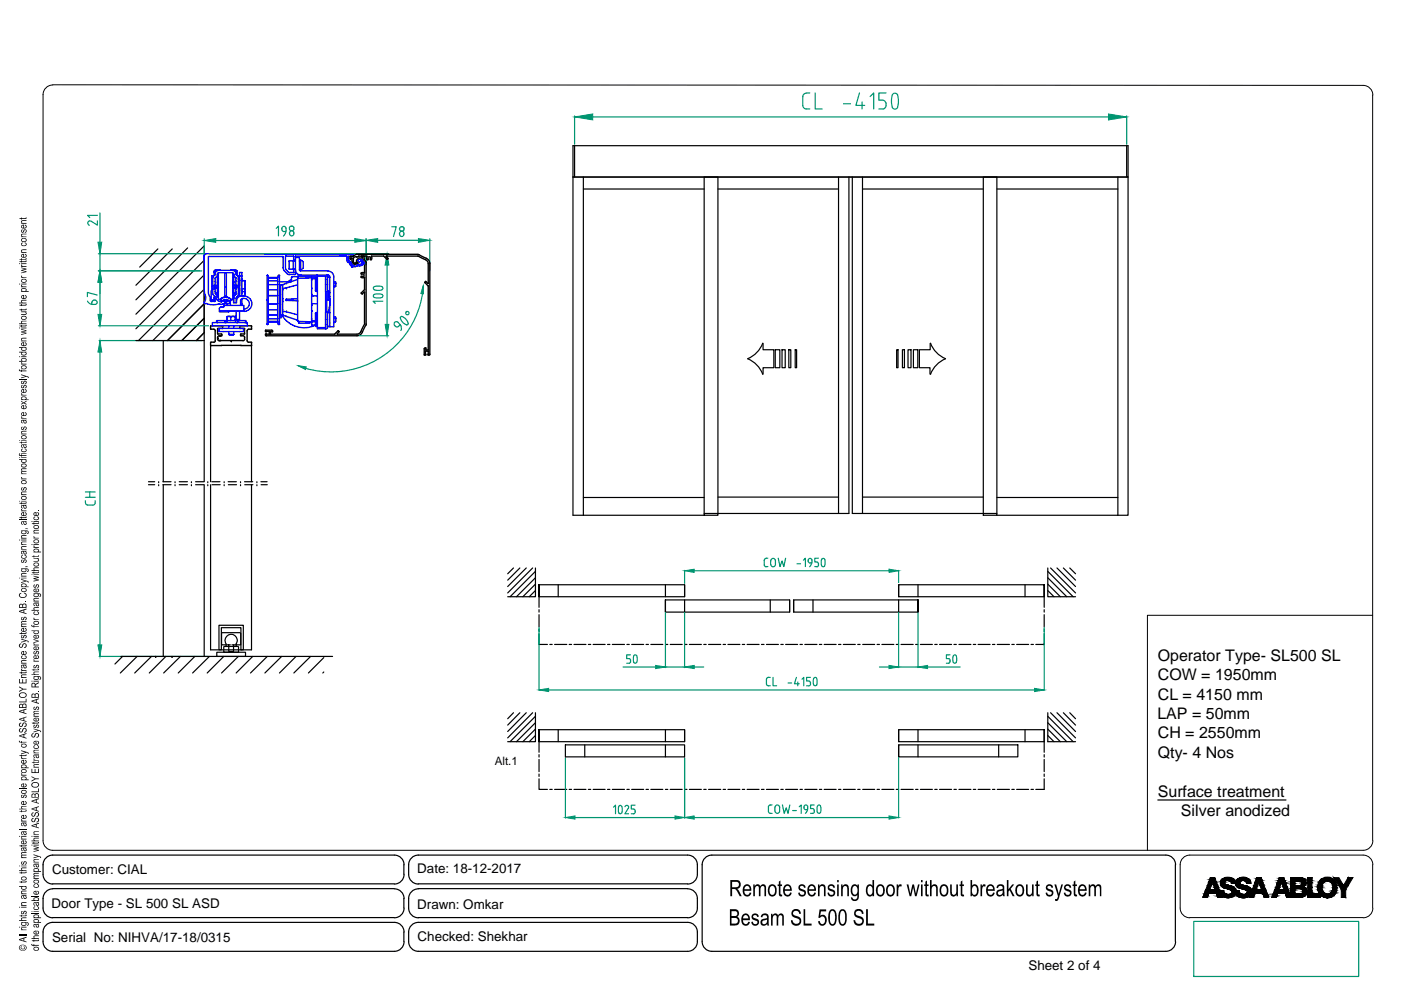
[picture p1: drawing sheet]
<svg xmlns="http://www.w3.org/2000/svg" width="297mm" height="210mm" viewBox="0 0 297 210" stroke-linecap="round" stroke-linejoin="round" font-family="sans-serif">
<defs><g id="words">
<g font-size="3.4">
<text x="245.5" y="140.1">Operator Type- SL500 SL</text>
<text x="245.5" y="144.3">COW = 1950mm</text>
<text x="245.5" y="148.4">CL = 4150 mm</text>
<text x="245.4" y="152.5">LAP = 50mm</text>
<text x="245.5" y="156.6">CH = 2550mm</text>
<text x="245.5" y="160.7">Qty- 4 Nos</text>
<text x="245.5" y="168.9">Surface treatment</text>
<text x="250.4" y="173">Silver anodized</text>
</g>
<g font-size="2.8">
<text x="11" y="185.4">Customer: CIAL</text>
<text x="88.5" y="185.2">Date: 18-12-2017</text>
<text x="11" y="192.6">Door Type - SL 500 SL ASD</text>
<text x="88.5" y="192.8">Drawn: Omkar</text>
<text x="11" y="199.7">Serial No: NIHVA/17-18/0315</text>
<text x="88.5" y="199.6">Checked: Shekhar</text>
<text x="218" y="205.8">Sheet 2 of 4</text>
</g>
<text font-size="2.5" x="104.9" y="162.2">Alt.1</text>
</g></defs>
<!-- layer: Measurement -->
<g fill="none" stroke="#009570" stroke-width=".25">
<path d="M170.9 19.7h.8M170.9 19.8a.74 .74 0 0 0-.7 .7M172.8 19.7v3.4h1.5M182.2 19.7l-.7 2.6h1.8M187.9 19.7h-1.6v1.5h1M121.8 24.6v6M125.7 24.8h109.3M170.2 22.4a.74 .74 0 0 0 .7 .7h.8M170.2 20.5v1.8M178.8 22h1.5M182.8 21.6v1.5M184.5 20.5l.7-.8v3.4"/>
<path d="M186.3 23.1h1M187.3 21.3l.5 .5 .1 .5M187.9 22.4l-.2 .4-.4 .3M189.2 22.8a.61 .61 0 0 0 .5 .3 .61 .61 0 0 0 .6-.3M189.2 22.7l-.2-1.5a1.24 1.24 0 0 1 .5-1.4 .61 .61 0 0 1 .8 .3l.2 1.1-.2 1.5M238.9 24.6v6M19 46.8a.49 .49 0 0 0-.4 .5 .49 .49 0 0 0 .4 .5M19 46.9l.4 .1M20.6 46.8v.9l-1.2-.8M20.6 45.7h-2l.4 .4M20.9 53.8h22.3M20.9 57.4h21.9"/>
<path d="M21.2 45.2v6.1M21.2 53.8v3.6M21.2 59.8v6.9M43.3 50.6v5.1M45.7 51h29.5M58.6 48.4l.4-.5v2.1M59.8 48.4v.2M59.8 48.6l.2 .4 .2 .1M60.2 49.1h.4M60.6 48.4v.5M60.6 48.4a.44 .44 0 0 0-.4-.4 .44 .44 0 0 0-.4 .4M60.7 48.9l-.2 .6-.4 .5"/>
<path d="M61.4 49.3v.3M61.4 49.4a.51 .51 0 0 1 .6-.4 .51 .51 0 0 1 .4 .6 .51 .51 0 0 1-.5 .4h-.3l-.2-.4M61.7 48.9h.2M61.7 47.9h.2M61.7 47.9l-.3 .2v.5l.3 .3M61.9 47.9l.4 .2v.5l-.4 .3M77.6 50.6v5.5M18.6 63.8a1.21 1.21 0 0 0 1.1 .7M19.5 64.1v.3M19.9 63.6h.2M19.9 63.7l-.3 .2-.1 .2M20.2 63.7a.44 .44 0 0 1 .4 .4 .44 .44 0 0 1-.4 .4h-.5"/>
<path d="M20.6 62.6l-2.1-.6v.9M20.9 69.1h23.3M21 72.2h21.8M21.2 74.7v62M18.1 106.2l.1 .7 .4 .2M18.1 105.4h2.1M18.1 104.3h2.1M19 104.3v1.1M20.2 106.2v.4l-.2 .4-1.4 .1M162 119.8l.4 .4M162.4 118.3h.4M162.4 118.4l-.3 .2-.1 1.1"/>
<path d="M163.4 118.9v.8a.49 .49 0 0 0 .5 .5 .49 .49 0 0 0 .5-.5v-.8M164.4 118.9a.49 .49 0 0 0-.5-.5 .49 .49 0 0 0-.5 .5M165 118.3l.4 1.8 .4-1.2 .4 1.2 .4-1.8M169 119.5h.7M170.3 118.8l.5-.5v1.8M172 119.4a.49 .49 0 0 1-.6-.4 .49 .49 0 0 1 .6-.6 1.33 1.33 0 0 1-.4 1.8M173.5 118.3h-.8v.9h.5l.4 .4M173.5 119.5v.2M173.6 119.8l-.4 .4M174.2 118.6v1.4M174.3 118.6a.34 .34 0 0 1 .6 0v1.4M174.3 120a.32 .32 0 0 0 .2 .2 .32 .32 0 0 0 .3-.2"/>
<path d="M21 139.2h23.1M114.3 133v13.4M133.4 139.6l.3 .4M133.7 138.8h-.8v.8h.5M135 139a.32 .32 0 0 0-.3-.2 .32 .32 0 0 0-.3 .2v1.4M135 139v1.4M141.1 129.9v11.6M145.1 120.9v2.8M145.1 129.9v11.6M147.2 121h41.3M162.4 120.1h.4M172.7 120.1h.5"/>
<path d="M190.5 120.9v2.6M190.5 129.9v11.6M194.6 129.9v11.6M201.1 139.6l.4 .4M201.4 138.8h-.8v.8h.5M202.1 139v1.4M202.2 139l.2-.2a1.33 1.33 0 0 1 .3 1.6M221.4 133v13.4M116.3 146.3h103.1M132.1 141.4h6.9M132.9 140.6h.5M133.7 140v.2"/>
<path d="M133.7 140.2l-.3 .4M134.4 140.4a.32 .32 0 0 0 .3 .2 .32 .32 0 0 0 .3-.2M141.1 141.4h4M147.2 141.4h2M162.5 145l.2 .3 .6 .1M163.3 143.6l-.7 .2-.1 1.2M163.9 143.6v1.8h.8M167.1 144.8h.7M168.9 143.6l-.5 1.4h1M169.1 144.6v.8M170 144l.4-.4v1.8M171 145.4h.5"/>
<path d="M171.8 143.6h-.8v.8l.7 .1 .1 .5M171.9 145l-.4 .4M172.5 143.8v1.4M173.1 143.8a.32 .32 0 0 0-.2-.2 .32 .32 0 0 0-.3 .2M173.2 143.8l.1 .7a.65 .65 0 0 1-.4 .9l-.3-.2M186.5 141.4h2M190.5 141.4h4.1M196.7 141.4h6.9M200.6 140.6h.5M201.4 140v.2M201.5 140.2l-.4 .4M202.2 140.4a.32 .32 0 0 0 .2 .2 .32 .32 0 0 0 .3-.2"/>
<path d="M119.9 160.6v12.8M121.9 173.3h21.2M130.1 171.1l.4-.4v1.8M131.2 171v1.4M131.2 172.3a.32 .32 0 0 0 .3 .2 .32 .32 0 0 0 .3-.2M131.8 171a.32 .32 0 0 0-.3-.2 .32 .32 0 0 0-.3 .2M131.8 171v1.4M133.2 171.4l-.7 1.1h.8M133.3 171l-.4-.2-.4 .2M133.3 171l-.1 .4M133.8 172.5h.6M134.6 170.7h-.8v.8h.6l.3 .5"/>
<path d="M134.6 171.9v.2M134.7 172.1l-.3 .5M145.1 160.6v12.8M147.2 173.3h41.3M162.9 171.1l.1 1.2 .7 .2M163.7 170.7h-.6l-.2 .4M164.3 171.1v.8M164.3 171.2a.49 .49 0 0 1 .5-.5 .49 .49 0 0 1 .5 .4v.9a.49 .49 0 0 1-.5 .5 .49 .49 0 0 1-.5-.5M165.9 170.7l.4 1.8 .4-1.2 .4 1.2 .4-1.8M168 171.9h.9M169.4 171.1l.5-.4v1.8M170.5 171.1v.2"/>
<path d="M170.5 171.3l.4 .4M170.8 171.6h.3M171.2 171.1v.3M171.3 171.5l-.5 1M171.3 171.1a.4 .4 0 0 0-.4-.4 .4 .4 0 0 0-.4 .4M171.9 172.5h.4M172.4 171.5l.3 .4M172.6 170.7h-.7v.7h.4M172.6 171.9v.1M172.7 172.1l-.3 .4M173.3 170.9v1.4M173.4 170.9l.3-.2a1.18 1.18 0 0 1 0 1.8l-.3-.2"/>
<path d="M190.5 160.6v12.8M253.1 195.4h35v11.6h-35z"/>
</g>
<g fill="#009570" stroke="#009570" stroke-width=".21">
<path d="M20.8 136.7h.8l-.4 2.5z"/>
<path d="M21.2 72.2l.4 2.5h-.8z"/>
<path d="M21.2 57.4l.4 2.4h-.8z"/>
<path d="M20.8 51.3h.8l-.4 2.5z"/>
<path d="M43.3 51l2.4-.4v.8z"/>
<path d="M75.2 50.6l2.4 .4-2.4 .4z"/>
<path d="M20.8 66.7h.8l-.4 2.4z"/>
<path d="M188.5 141.1l2 .3-2 .4z"/>
<path d="M194.6 141.4l2.1-.3v.7z"/>
<path d="M145.1 141.4l2.1-.3v.7z"/>
<path d="M139 141.1l2.1 .3-2.1 .4z"/>
<path d="M219.4 146l2 .3-2 .3z"/>
<path d="M114.3 146.3l2-.3v.6z"/>
<path d="M143.1 173l2 .3-2 .4z"/>
<path d="M119.9 173.3l2-.3v.7z"/>
<path d="M188.5 173l2 .3-2 .4z"/>
<path d="M145.1 173.3l2.1-.3v.7z"/>
<path d="M188.5 120.7l2 .3-2 .4z"/>
<path d="M145.1 121l2.1-.3v.7z"/>
<path d="M235 24.2l3.9 .6-3.9 .6z"/>
<path d="M121.8 24.8l3.9-.6v1.2z"/>
</g>
<!-- layer: 0 -->
<g fill="none" stroke="#000" stroke-width=".25">
<path d="M121.8 30.9v6.6M123.7 37.5v71.7M149.3 37.5h2.9v71.7h-2.9zM177.8 37.5v71.4M180 37.5v71.4h-30.7M180.7 37.5v71.4h30.7M182.9 37.5v71.4M208.5 37.5h2.9v71.7h-2.9zM237 37.5v71.7M238.9 30.9v6.6M33.5 52.8l-3.9 3.8M36.5 52.8l-7.7 7.7"/>
<path d="M39.8 52.6l-11 11M43.3 58.3l-13.9 13.9M43.3 55.2l-14.5 14.5M123.7 40.1h25.6M152.2 40.1h25.6M182.9 40.1h25.6M211.4 40.1h25.6M28.8 66.6l14.5-14.5v50M28.8 72.2h14.5M34.6 72.2v29.9M43.3 64.4l-7.8 7.8M43.3 67.5l-4.7 4.7"/>
<path d="M43.3 70.5l-1.7 1.7 1.7-1.7M43.3 61.3l-10.9 10.9M44.6 73.2v28.9M53.3 73.2v28.9M161.7 79.3l.1-1.3h2.3v-3.8h-2.3v-1.4a6.3 6.3 0 0 1-3.3 3.2l1.2 .7 1 .9 1 1.7M164.4 74.2h.9v3.8h-.9zM165.8 74.2h.7v3.8h-.7zM167.2 74.2h.5v3.8h-.5zM168.6 74.2h.3v3.8h-.3zM190.1 74.2h.3v3.8h-.3zM191.3 74.2h.5v3.8h-.5zM192.5 74.2h.7v3.8h-.7z"/>
<path d="M193.7 74.2h.9v3.8h-.9zM197.3 79.3h-.1v-1.3h-2.3v-3.8h2.3v-1.4a6.3 6.3 0 0 0 3.3 3.2l-1.2 .7-1 .9-1 1.7M31.5 102.8h1.3M31.5 102.1h1.3M33.6 102.8h.1M33.6 102.1h.1M34.5 102.8h1.8M34.5 102.1h1.8M34.6 102.8v36.4M37.1 102.8h.1M37.1 102.1h.1M38 102.8h1.7"/>
<path d="M38 102.1h1.7M40.6 102.8h.1M40.6 102.1h.1M41.5 102.8h1.7M41.5 102.1h1.7M43.3 102.8v36.4M44.1 102.8h.1M44.1 102.1h.1M44.6 102.8v35h8.7v-35M44.9 102.1h1.7M44.9 102.8h1.8M47.5 102.8h.1"/>
<path d="M47.5 102.1h.1M48.4 102.1h1.7M48.4 102.8h1.8M51 102.8h.1M51 102.1h.1M51.8 102.1h1.8M51.9 102.8h1.7M54.5 102.8h.1M54.5 102.1h.1M55.3 102.1h1.3M55.4 102.8h1.3M123.7 105.5h25.6"/>
<path d="M149.3 109.2h-27.8v-78.3h117.7v6.6h-117.7h117.7v71.7h-2.2M152.2 105.4h25.6M182.9 105.4h25.6M211.4 109.2h25.6M211.4 105.5h25.6M25.6 139.2h44.9M26 139.2l-1.6 1.6M29.1 139.2l-3.6 3.5M32.1 139.2l-3.5 3.5M33 139.2h.1M35.2 139.2l-3.5 3.5M36.5 139.2h.1"/>
<path d="M38.3 139.2l-3.6 3.5M41.3 139.2l-3.5 3.5M44.4 139.2l-3.6 3.5M46 138.3h6l.1 .9h-6.1zM46.4 132.6h5.2v5.2h-.5v-4.7h-4.2v4.7h-.5zM47 134.2h4v2.5h-1.5v1.4h-1v-1.4h-1.5zM47.4 139.2l-3.5 3.5M47.9 137.1h2.2M48.1 134.9a1.32 1.32 0 0 1 1.8-.1 1.32 1.32 0 0 1 .2 1.8v.5h.5v1.2h-3.2v-1.2h.5l-.1-.8a1.23 1.23 0 0 1 .3-1.4zM48.5 136.7h.3M49.2 136.7h.3M50.5 139.2l-3.5 3.5"/>
<path d="M53.6 139.2l-3.5 3.5M56.7 139.2l-3.6 3.5M59.7 139.2l-3.5 3.5M62.8 139.2l-3.5 3.5M65.9 139.2l-3.6 3.5M68.7 139.4l-3.3 3.3M108.9 120.4l-1.3 1.3M110.2 120.4l-2.6 2.6M111.6 120.4l-4 4M112.9 120.4l-5.3 5.3M113.5 120.4v6.1h-5.9M113.5 121.1l-5.4 5.4"/>
<path d="M113.5 122.5l-4 4M113.5 123.9l-2.6 2.6M113.5 125.2l-1.3 1.3M114.3 124h30.8v2.5h-30.8v-2.5v4.8M114.3 134.4v2.2h1.8M114.3 129.3v.5M114.3 130.3v2.6M114.3 133.4v.5M116.6 136.6h.5M117.6 136.6h2.6M118.3 124v2.5M120.7 136.6h.5"/>
<path d="M121.7 136.6h2.5M124.7 136.6h.6M125.8 136.6h2.5M128.8 136.6h.5M129.8 136.6h2.6M132.9 136.6h.5M133.9 136.6h2.6M137 136.6h.5M138 136.6h2.5M141.1 127.2h26.3v2.6h-26.3v-2.6v2.6M141.1 124v2.5M141.1 136.6h.5"/>
<path d="M142.1 136.6h2.5M145.1 124v2.5M145.1 127.2v2.6M145.1 136.6h.6M146.2 136.6h2.5M149.2 136.6h.5M150.2 136.6h2.6M153.3 136.6h.5M154.3 136.6h2.6M157.4 136.6h.5M158.4 136.6h2.5M161.4 136.6h.6"/>
<path d="M162.5 136.6h2.5M163.3 127.2v2.6M165.6 136.6h.5M166.6 136.6h2.5M167.4 127.2v2.6M168.3 127.2v2.6M169.6 136.6h.5M170.6 136.6h2.6M172.4 127.2v2.6M173.7 136.6h.5M174.7 136.6h2.6M177.8 136.6h.5"/>
<path d="M178.8 136.6h2.5M181.8 136.6h.6M182.9 136.6h2.5M186 136.6h.5M187 136.6h2.5M190 136.6h.5M190.5 124v2.5M190.5 127.2v2.6M191 136.6h2.6M194.1 136.6h.5M194.6 127.2h-26.3v2.6h26.3v-2.6v2.6M194.6 124v2.5"/>
<path d="M195.1 136.6h2.6M198.2 136.6h.5M199.2 136.6h2.5M202.3 136.6h.5M203.3 136.6h2.6M206.4 136.6h.5M207.4 136.6h2.5M210.4 136.6h.5M211.4 136.6h2.6M214.5 136.6h.5M215.5 136.6h2.6M217.3 124v2.5"/>
<path d="M218.6 136.6h.5M221.4 124h-30.9v2.5h30.9v-2.5v4.8M221.4 129.3v.5M221.4 130.3v2.6M221.4 133.4v.5M221.4 134.4v2.2h-1.8M222.2 120.4v6.1h5.8M222.2 125.2l1.3 1.3M222.2 123.9l2.6 2.6M222.2 122.5l4 4M222.2 121.1l5.3 5.4M222.7 120.4l5.3 5.3"/>
<path d="M224.1 120.4l3.9 4M225.5 120.4l2.5 2.6M226.8 120.4l1.2 1.3M68.7 142.5l-.3 .2M108.9 151.1l-1.3 1.3M110.2 151.1l-2.6 2.6M111.6 151.1l-4 4M112.9 151.1l-5.3 5.3M113.5 151.1v6.2h-5.9M113.5 151.9l-5.4 5.4M113.5 153.2l-4 4.1M113.5 154.6l-2.6 2.7"/>
<path d="M113.5 155.9l-1.3 1.4M114.3 154.7h30.8v2.6h-30.8v-2.6v4.8M118.3 154.7v2.6M119.9 157.9h25.2v2.6h-25.2zM124 157.9v2.6M141.1 154.7v2.6M141.1 157.9v2.6M145.1 154.7v2.6M190.5 157.9h25.3v2.6h-25.3zM190.5 154.7h30.9v2.6h-30.9zM190.5 154.7v2.6M190.5 157.9v2.6"/>
<path d="M194.6 154.7v2.6M194.6 157.9v2.6M211.7 157.9v2.6M217.3 154.7v2.6M221.4 154.7v4.8M222.2 151.1v6.2h5.8M222.2 155.9l1.3 1.4M222.2 154.6l2.6 2.7M222.2 153.2l4 4.1M222.2 151.9l5.3 5.4M222.7 151.1l5.3 5.3M224.1 151.1l3.9 4"/>
<path d="M225.5 151.1l2.5 2.6M226.8 151.1l1.2 1.3M114.3 165.1v2.3h1.8M114.3 160v.5M114.3 161v2.6M114.3 164.1v.5M116.6 167.4h.5M117.6 167.4h2.6M120.7 167.4h.5M121.7 167.4h2.5M124.7 167.4h.6M125.8 167.4h2.5"/>
<path d="M128.8 167.4h.5M129.8 167.4h2.6M132.9 167.4h.5M133.9 167.4h2.6M137 167.4h.5M138 167.4h2.5M141.1 167.4h.5M142.1 167.4h2.5M145.1 167.4h.6M146.2 167.4h2.5M149.2 167.4h.5M150.2 167.4h2.6"/>
<path d="M153.3 167.4h.5M154.3 167.4h2.6M157.4 167.4h.5M158.4 167.4h2.5M161.4 167.4h.6M162.5 167.4h2.5M165.6 167.4h.5M166.6 167.4h2.5M169.6 167.4h.5M170.6 167.4h2.6M173.7 167.4h.5M174.7 167.4h2.6"/>
<path d="M177.8 167.4h.5M178.8 167.4h2.5M181.8 167.4h.6M182.9 167.4h2.5M186 167.4h.5M187 167.4h2.5M190 167.4h.5M191 167.4h2.6M194.1 167.4h.5M195.1 167.4h2.6M198.2 167.4h.5M199.2 167.4h2.5"/>
<path d="M202.3 167.4h.5M203.3 167.4h2.6M206.4 167.4h.5M207.4 167.4h2.5M210.4 167.4h.5M211.4 167.4h2.6M214.5 167.4h.5M215.5 167.4h2.6M218.6 167.4h.5M221.4 160v.5M221.4 161v2.6M221.4 164.1v.5"/>
<path d="M221.4 165.1v2.3h-1.8M245.5 169.6h27.2M9.1 199.7a2.05 2.05 0 0 0 2.1 2h72.4M9.1 185.4a2.05 2.05 0 0 0 2.1 2M11.2 187.4h72.4M11.2 194.5h72.4M83.6 195.6h-72.4a2.05 2.05 0 0 0-2.1 2v2M83.6 181.3h-72.4a2.05 2.05 0 0 0-2.1 2.1v2M83.6 188.4l-72.4 .1a2.05 2.05 0 0 0-2.1 2 3.7 3.7 0 0 0 .6 3.5l.9 .5 .6 .1M83.6 195.6a2.05 2.05 0 0 1 2.1 2M83.6 181.3a2.05 2.05 0 0 1 2.1 2.1M83.6 188.5a2.05 2.05 0 0 1 2.1 2"/>
<path d="M85.6 183.3v2.1M85.6 190.5v2M85.6 197.6v2M85.7 199.7a2.05 2.05 0 0 1-2.1 2M85.7 185.4a2.05 2.05 0 0 1-2.1 2M85.7 192.5a2.05 2.05 0 0 1-2.1 2.1M86.6 199.7a2.05 2.05 0 0 0 2.1 2h57.1M86.6 185.4a2.05 2.05 0 0 0 2.1 2M88.7 187.4h57.1M88.7 194.5h57.1M145.8 195.6h-57.1a2.05 2.05 0 0 0-2.1 2v2M145.8 181.3h-57.1a2.05 2.05 0 0 0-2.1 2.1v2"/>
<path d="M145.8 188.4l-57.1 .1a2.05 2.05 0 0 0-2.1 2 3.7 3.7 0 0 0 .6 3.5l.9 .5 .6 .1M145.8 195.6a2.05 2.05 0 0 1 2.1 2v2M145.8 181.3a2.05 2.05 0 0 1 2.1 2.1v2M145.8 188.5a2.05 2.05 0 0 1 2.1 2 3.7 3.7 0 0 1-.6 3.5l-1 .5-.5 .1M147.9 199.7a2.05 2.05 0 0 1-2.1 2M147.9 185.4a2.05 2.05 0 0 1-2.1 2M148.9 199.7a2.05 2.05 0 0 0 2 2h96.3M247.2 181.3h-96.3a2.05 2.05 0 0 0-2 2.1v16.2M247.2 181.3a2.05 2.05 0 0 1 2 2.1v16.2M249.2 199.7a2.05 2.05 0 0 1-2 2"/>
</g>
<!-- layer: SL500 SL -->
<g fill="#009570" stroke="#009570" stroke-width=".21">
<path d="M63.2 77.5l1.7 .3-.1 .5z"/>
<path d="M89.7 60.6l.1 1.7-.6-.1z"/>
<path d="M77.6 51l2.5-.4v.8z"/>
<path d="M88.7 50.6l2.4 .4-2.4 .4z"/>
<path d="M82.1 53.8l.4 2.4h-.9z"/>
<path d="M81.6 68.8h.9l-.4 2.4z"/>
</g>
<g fill="none" stroke="#009570" stroke-width=".25">
<path d="M44.4 53.8h38M77.6 50.6v5.5M80.1 51h8.6M82.1 56.2v12.6M83.1 48.1h.9l-.6 2.1M84.7 48.4v.2M84.7 49.4v.3M84.7 49.7a.44 .44 0 0 0 .5 .5 .44 .44 0 0 0 .4-.5M84.7 49.5a.47 .47 0 0 1 .6-.5 .47 .47 0 0 1 .3 .7M84.7 48.6a.48 .48 0 0 0 .5 .4 .48 .48 0 0 0 .5-.4M85.6 48.4v.2M85.7 48.4a.48 .48 0 0 0-.5-.3 .48 .48 0 0 0-.5 .3"/>
<path d="M91.1 50.6v6.8M76.2 71.2h6.2M79.4 62.4l-.3 .3 .3 .4M79.4 60.8l-.3 .3 .3 .3M79.4 62.4l.8-.1 .8 .1M79.4 63.1l.8 .1 .8-.1M79.4 60.8l.8-.2 .8 .2M79.4 61.5l.8 .1 .8-.1M81 62.4l.2 .3-.2 .4M81 60.8l.2 .3-.2 .3M81.2 63.9h-2.1l.5 .4M83.6 69l.2 .2"/>
<path d="M83.8 69.2l.3 .1 .4-.1M84.4 68.3l.4 .5M84.4 68.3a.49 .49 0 0 0-.7 0 .49 .49 0 0 0 0 .7M84.5 69.2l.3-.4a1.08 1.08 0 0 1 .2 1.3M86.5 68.6l-.6-1.1-.7-.4-.2 .1a1.52 1.52 0 0 0 1.2 1.7M86.6 68.6l-.1 .2-.3 .1M89.8 60.6a19.6 19.6 0 0 1-26.6 17"/>
<circle cx="86.4" cy="66.4" r=".36"/>
</g>
<g fill="none" stroke="#000" stroke-width=".3">
<path d="M74.2 54.4v.5M74.3 54.4h-.1M74.3 54.9v.1M74.4 54.8v.1M74.4 54.9l-.1 .1M74.6 54.8v.6M74.7 55.4v.2l.4 .4M74.7 54.8h-.3M74.9 54.4h.1M74.9 55.4a.35 .35 0 0 0 .3 .4 .35 .35 0 0 0 .4-.2M75.1 56h.1M75.1 56h.2"/>
<path d="M75.5 55.9l-.2 .1M75.5 55.9h.1M75.6 55.4l.1 .2M75.6 54.5l-.6 .1-.1 .8M75.6 54h-.1M75.6 55.6l.2 .2-.2 .1M75.7 55.2l-.1 .2M75.7 55.1l-.1 .1M75.7 55.6l.2 .2 .1-.1M76 55.6h.1M76 54.3l-.1 .2h-.3M76 54.3h1.8v.7"/>
<path d="M76.2 55h.5M76.2 55l-.3 .2 .1 .4M76.2 54.7h.6M76.2 54.7l-.2 .1-.3 .4M76.6 54.3v.1M76.6 54.4l.1 .1M76.7 54.4h.1M76.7 54.3l-.1 .1M76.7 55l.4 .2v.4M76.9 54.5v.1M76.9 54.7h-.1M77.1 55.6l.1 .5"/>
<path d="M77.1 55.6h.1M77.2 54.3v.1M77.2 54.9h.1M77.2 54.3v.6M77.2 54.9l.4 .7M77.2 58.8l.1 .1M77.3 56.2v1.6M77.3 58.8v2.6M77.3 56.1v.1M77.3 57.8v.1a.52 .52 0 0 0-.7 .2l.1 .1a.31 .31 0 0 1 .4-.1 .31 .31 0 0 1 0 .5 .31 .31 0 0 1-.4-.1l-.1 .3h.6M77.6 55.6v13.1M77.7 55.6h.1"/>
<path d="M77.8 55h.3a.31 .31 0 0 1 0-.5 .31 .31 0 0 1 .4 0 .31 .31 0 0 1 0 .5h.2M78.8 54.4l-.1 .6M81.4 54.3l.6 .7M81.4 54.3l-2.7 .1M81.9 54.4l.3 .4M81.9 54.3h6.8M81.9 54.3v.1M82 55h.1M82.3 54.8l-.2 .2M88.6 53.9h-13l-.8 .4h-.5M88.7 54l1.7 .7M88.7 54.3l1.5 .8"/>
<path d="M90.1 59.9l.6 .7M90.1 59.9v.1M90.2 55.1l.4 .3 .2 .5v4.2M90.3 59.7l.4 .4M90.3 59.7l-.2 .1M90.3 54.8a1.21 1.21 0 0 1 .8 1.1v19.2M56.5 70.9h.1M56.5 70.8l-.2 .1 .2 .3M56.5 70.9h.6M57.1 70.3h-.6M57.1 70.8v.1M57.1 70.3v.5"/>
<path d="M57.4 70.9h13.5M57.7 70.3l-.4 .1 .1 .5M57.8 70.2v.1M57.8 70.2l-.2-.2h-1.3v.3h.2M57.8 70.3l-.1 .1M71 70.9h.1M71.7 70.1l.2 .3M71.8 70.2l-.8 .6M71.9 70.3l-.3 .6M76.5 70.3l-.3 .4-.5 .2h-4.2M76.6 62.1l.1 .2M76.8 62.3h.1"/>
<path d="M76.8 70.4a1.21 1.21 0 0 1-1.1 .8h-19.2M77.2 61.9l-.4 .4M77.2 61.9l.1 .1M77.3 62v6.6M77.3 61.4l-.7 .7M77.3 68.6l-.8 1.7M77.3 61.4h.1M77.7 68.7l-.9 1.7M90 75.3h.2M90.1 73.8h.1M90.1 73.8l-.2 .2 .1 1.3M90.2 74.5v.6"/>
<path d="M90.2 74.5l.6 .1M90.3 75.1l-.1 .2M90.3 74.5l-.1 .1M90.3 73.8h.1M90.3 73.8v.4M90.3 74.2h.4M90.8 74.5v.5M90.8 75.3h.2M90.8 75.1l-.1 .1 .1 .1M90.8 74.2h.1M90.8 60.1h-.1M90.8 60.6v13.6"/>
<path d="M91.2 75.1l-.2 .2"/>
</g>
<!-- layer: 0 -->
<g fill="none" stroke="#000" stroke-width=".3">
<path d="M44.6 72.6l.2 .7M44.6 69.7l.2 .1M44.7 73.3h8.5M44.7 69.8h.6M45.3 72.5l-.7 .2M45.3 69.8l.4 .4M45.6 70.1v2.1M45.7 72.2l-.4 .4M46.1 71.8l.1 .3 .3 .1M46.1 71.5v.2M46.1 69.7v1M46.1 70.7l.1 .2"/>
<path d="M46.1 71.8h.1M46.2 71.7h.1M46.2 71.7v.1M46.2 70.8h.7M46.5 72.2h.1M46.6 71.2h.1M46.6 71.3h.1M46.6 72.2h.1M46.7 72.2h.1M46.8 72.2h2.1M46.8 71.2h-.1M46.9 71.2h-.6l-.2 .4"/>
<path d="M47 70.8l.1 .1M47 70.9v.2M47.1 71.1l-.1 .1M47.2 69.2v.3M47.2 69.2l-2.4-.1-.2 .6M47.2 69.6l-1.1 .1M49 72.3h.1M49.1 72.2h.1M49.1 72.2h2.4M51 71.1l.1 .1M51.1 71.2h.6l.2 .4M51.8 70.8h-.7l-.1 .3"/>
<path d="M51.8 69.7v1M51.8 71.5v.4M51.9 71.9l-.4 .3M51.9 70.7l-.1 .2M52.4 72.2l.2 .3h.6M52.4 70.1v2.1M53.2 69.8h-.6l-.2 .4M53.2 69.1h-2.3v.5l1 .1M53.3 72.5l.1 .2M53.3 69.1l.1 .1M53.3 69.2v.5M53.3 72.6v.6"/>
<path d="M53.4 69.7l-.1 .1M53.4 73.2l-.1 .1"/>
</g>
<g fill="none" stroke="#00f" stroke-width=".3">
<path d="M43.3 54.2v7.5M44.3 54.4h15.7M44.3 54.4l-.1 7.6 .3 .9M45.1 59v3.2M45.3 58.5h-.4v2.9M45.4 57.5v.9M45.5 58.4l-.4 .6M45.5 57.5v.8M45.6 57.4l-.1 .1M45.6 57.3h.5M45.6 57.3h.6M45.6 57.3l-.2 .2"/>
<path d="M45.6 59v2l.4-.1-.4 .2 .1 1.2M45.6 58.2l-.1 .2M45.7 58.8l-.1 .2M46 57.4h-.4v.8M46.1 58.1v2.4h-1M46.1 58.8h.2M46.1 59.8h.1M46.1 58.2l-.3 .6M46.2 59.7v1.3M46.2 59.7h.1M46.3 59.9h.1M46.3 59h.1"/>
<path d="M46.3 57.8v5.6M46.3 57.8h3M46.4 57.9l-.3 .2M46.4 57.3a.78 .78 0 0 0-.8 .8M46.6 57.3h.1M46.7 57.2l-.4 .1h3M47.7 57.8v5.1h.3M48 57.8v5.1M49.1 57.2h-.1M49.3 57.2l-.4 .1M49.3 57.3a.78 .78 0 0 1 .8 .8M49.3 57.9l.3 .2"/>
<path d="M49.3 57.2l.1 .1M49.3 57.3h.8M49.3 59.7h.2v1.3M49.3 59.9h.1M49.3 59h.1M49.3 58.8h.3M49.3 57.8v5.6M49.4 57.3h.7M49.5 59.7v1.3M49.6 58.2l.3 .6M49.6 59.8h.1M49.6 58.1v2.4h.3"/>
<path d="M49.7 57.4h.4v.9l.3 .2 .2 .5M50 58.8l.1 .2M50 59v2l-.4-.1 .4 .2v1.3l-.4 .4v.4M50.1 57.3l.2 .2M50.1 57.4l.1 .1M50.2 57.5v.8M50.2 57.5v.9M50.4 58.5h.1M50.4 58.5h.9M50.4 58.5v.1M50.5 58.7h.3M50.5 59v3.5l-.4 .6v1.1"/>
<path d="M50.5 59.1l.1 .1M50.6 59.2h.2M50.8 58.5v-.7h.5v4.9M50.8 59.2v3.6M50.8 58.6v.6M50.8 59.5v.7M50.8 59.1v.4M51.3 59.2h.1M51.3 59.3l.2 .2M51.5 59.5h.4M51.5 59.5h.5M51.9 59.5l.1 .1"/>
<path d="M51.9 59.5v1.7M52 59.6h.1M52 59.5h.1M52 59.6v1.6M56.7 58.4h.1M56.7 58.4v10.4M56.7 58.4l.2 .4M56.9 58.8v1.6M56.9 58.8h2M56.9 59.5h2M56.9 59h2M58.9 58.8v1.6"/>
<path d="M59.3 58.4v10.3M59.3 58.4h-.3l-.1 .4M60 54.4h.1M60 54.4v2.4M60.1 56.9a1.49 1.49 0 0 0 .7 1.1M60.5 54.3v2.6M60.6 56.9l.1 .3M60.6 54.3l1.7 .1M60.6 54.3v.1M60.6 57.2l.5 .5M60.8 58l.6 .2M61.1 57.7l.3 .1"/>
<path d="M61.4 57.8h.8M61.4 58.2h1.1M61.7 59.7l-2.4 .1M61.8 59.2l-.7 .5M61.8 59.7l-.1 .1M62.2 55.3v1.8M62.3 54.3v.8M62.3 57.1v.6M62.3 57.7l-.1 .1M62.3 55.2h.1M62.3 55.2h.3M62.4 57.1h-.1"/>
<path d="M62.6 57.1h.1M62.6 55.2h.1M62.6 54.6h.9v2.6l.1 .2 6 .1a1.21 1.21 0 0 1 1.2 1.2v10.6h-.9v-10.8l-.3-.2h-5.9a1.12 1.12 0 0 1-1.1-1.1M62.6 54.3v3.7M62.6 55.3h-1.3v1.8h1.3M62.7 58l-.2 .2M63.1 59.3l-3.2 1.1M63.1 58.6l-.1 .1h-1l-.2 .2v.8M63.2 59v-.5l-.1 .5M63.2 58.5h2.9M63.2 59l-.1 9.1 3.8 .1M63.5 55.1h.2v2.1h-.2"/>
<path d="M63.8 55.2l.5 .3v1.3l-.5 .4M66.1 59v.5M66.1 59.2v1.8l.1 .2h-.1v1.2h.1l-.1 .4M66.1 58.9l-2.9 .1M66.1 58.9h.8M66.2 59.1l-.1 .1M66.9 59v2.6l.2 .2M66.9 59.1h-.7M67.2 58.8v3v-3l-.3 .2M67.2 58.9h.1M67.3 58.5h-1.1l-.1 .4M67.3 58.3v.2l1.8 .1"/>
<path d="M67.3 59.1v.1M67.4 58.5v11M69.1 59.1l-.1 .1M69.2 58.3l.3 .4M69.5 58.5l.1 .3M69.5 58.7v3.1h-.5M69.5 58.8h.4M70.8 59.8h.4v.9l-.4 .1M71.1 59.8v1M73.5 54.3l-10.9 .1M73.5 54.3l.1 .1M73.6 54.4v1.1l.4 .2"/>
<path d="M73.9 55.3l.4 .1 .2 .4M73.9 54.3v.9M74 55.7l.2 .1M74.2 55.8v.3l.3 .3M74.3 54.4h.1M74.5 55.8l.1 .2h1.5M74.5 56.3l.1 .1M74.5 56.4v.2M74.6 56.6l.1 .1M74.7 54.3l-.1-.1-.7 .1M74.8 54.3l-.1 .1M74.8 56.4v.3"/>
<path d="M74.9 54.1v.1M75 54.1l-.2-.1-31-.2-.3 .1-.2 .3M75 54.2l-.2 .2M75.2 56.4h-.4M75.3 56.4v.2M76.1 55h.6M76.1 55l-.2 .2a.37 .37 0 0 0 .3 .3 .37 .37 0 0 0 .4-.1M76.2 56.4l-.9 .1M76.6 55.4h.2M76.7 55l.1 .1M76.7 55.4l.1 .3M76.8 55l.3 .6"/>
<path d="M76.8 55.8l-.6 .3M76.8 55.5v.1M76.8 55.8h.1M77.2 55.9l-.1 .1M77.2 55.6h-.1a.77 .77 0 0 1-.9 .8M43.3 64v.3M43.3 64.3l.1 .1M43.3 61.7l.1 .3a1.87 1.87 0 0 1-.1 2.1M43.4 64.4h.2a5.7 5.7 0 0 0 2.7 .1M44.5 62.8l.1 .4M44.6 63.2v.6l.2 .2M44.8 61.7v1.9"/>
<path d="M44.8 63.5v.1M44.8 63.6v.1M44.8 63.6h.6M44.8 63.7h.6M44.8 63.9h.7M44.9 63.6h.1M44.9 63.6v.1M44.9 63.6h.4M44.9 63.7h.1M45 68.4h7.4v.7h-7.4zM45.1 61.2l-.3 .5M45.2 63.6h.1"/>
<path d="M45.3 63.6h.1M45.3 63.6v.1M45.4 60.5v.4l.1-.4M45.4 60.9l.2 .2-.1-.2M45.5 63.5l-.1 .1M45.5 63.6l-.2 .1M45.5 63.1l-.1 .1M45.5 62.8l-.1 .8M45.6 63l-.1 .2M45.6 61.8l.1 .2M45.6 61.1h.1M45.6 61.2h.1"/>
<path d="M45.7 63.3l-.1 .1M45.7 60.9v-.4v.4h.4v2.1h-.5l-.5-.8M45.7 62.3l.4 .6M45.8 62l.3 .6M45.8 63.3l-.2 .1 .1 .4-.2 .2M45.9 63.3h.1M45.9 63.4l.1 .2M45.9 68.2l.2 .2M46.1 63.6l.1 .1M46.1 62.6h.1M46.1 62.6h.2M46.1 60.9h.1"/>
<path d="M46.2 61h.1M46.2 63.7l.4 .2M46.3 63.4l.1 .1M46.3 60.8h.1M46.3 61.7h.1M46.4 63.5h.2M46.4 69.6h5.2v.7h-5.2zM46.5 65.9v.2h1.9M46.6 63.9l.3 .1M46.7 63.5h-.1M46.7 63.5l.3 .3M46.7 63.5v.1"/>
<path d="M47.5 64.4v.4h.7v-.4M47.5 64.8v.3h-.8l-.2 .4M47.5 63.9l.2 .2M47.5 63.8v.1M47.6 63.6l-.6 .2M47.6 63.5h.1M47.6 63.5l.1 .1M47.6 63.6l-.7 .4M47.6 63.9l.2 .1M47.6 63.6v.1M47.6 63l-1 .5M47.6 63.8v.1"/>
<path d="M47.7 63.7l-.2 .1M47.7 68.2l.1 .2M47.7 68h-1.8v.2M47.7 63.5v.3M47.7 63.8h-.1M47.7 64h.2M47.8 64h.1M48 63l1 .5M48 63.6l.1 .2M48 63.8h.1M48 63.8l-.1 .2M48.1 63.8l-.1 .3"/>
<path d="M48.1 63.6l.7 .5M48.1 63.5l-.1 .1M48.1 63.5h-.1v.3M48.1 67.2l.4-.1-.4 .1v.7M48.1 68h.1M48.1 63.8v.1M48.1 63.5h.1M48.1 63.6l.5 .2M48.2 64.8h3.5v1.1h-5.2v-.5M48.5 69.1v.5M48.5 70.3v.6M48.5 70.9h1.1"/>
<path d="M48.5 70.9l.1 .1h.9l.1-.1M48.6 64.3l-2.3 .2M48.7 66l-.3 .2M48.7 64.1l-.2 .2M48.8 64.1v.1M48.8 64v.8M48.9 67.9v-.7l.5-.1 .5 .1v.7M48.9 67.2l-.4-.1 1.4 .1M48.9 67.9v.1M48.9 63.5a1.55 1.55 0 0 0-2.2 0M48.9 63.5l-.3 .3M49 63.5h.1"/>
<path d="M49.1 63.5h.2M49.3 60.8h.1M49.3 61.7h.1M49.3 61h.2M49.3 62.6h.3M49.4 63.4l-.1 .1M49.6 62.6h.1M49.6 69.1v.5M49.6 70.3v.6M49.6 60.9h.1M49.9 67.1v.8M49.9 62l-.3 .6"/>
<path d="M49.9 68l.2-.3h.7l-.1 .3M49.9 68h.1M49.9 60.5v.4h-.3v3.3M50 60.5v.4M50 61.2h.1M50.1 61.1h.1M50.1 61.8l-.1 .2M50.1 65.9v1.8M50.2 63.8v.4h-.7v-.7a.56 .56 0 0 0-.7 .5M50.2 60.5v.4v-.4M50.2 60.9l-.1 .2 .1-.2M50.4 68h-2.7v.2"/>
<path d="M50.4 68h1.7v.2M50.4 68v.2M50.4 68.2l-.1 .2M50.8 60.5h-.9M50.8 61.2h.1M50.8 65.9v1.8M50.8 61.7h.1M50.8 60.2v.3M51 63.8v1M51 63.8a.96 .96 0 0 1 1-.5 .96 .96 0 0 1 .8 .7 1.12 1.12 0 0 1-1.1 1.5M51.2 62.7h.5M51.2 62.8a1.04 1.04 0 0 0-1 1"/>
<path d="M51.3 63.3v1.2h-.3M51.3 61.4l.2-.2h.5l-.1 .6h-.5M51.4 62.7h.5l.1-.4-.1 .4M51.4 62.7h.1M51.7 62.8a1.59 1.59 0 0 1 1.7 1.6 1.59 1.59 0 0 1-1.7 1.5M52 61.2h.1M52 61.2v1.1l-.1-.5M52.2 68.2l-.2 .2M56.7 68.8h.1M56.9 68.3l-.2 .5M56.9 67.6v.7M56.9 60.4v7.2"/>
<path d="M56.9 68.1h2M56.9 68.3h2M56.9 62.7h2M56.9 64.5h2M56.9 61.5h2M56.9 65.7h2M56.9 60.4h2M56.9 66.8h2M56.9 67.6h2M58.9 68.3l.1 .5h.3M58.9 67.6v.7M58.9 60.4v7.2"/>
<path d="M59.3 62.5h.2M59.3 64.6h.2M59.5 66.7l.1 .1M59.5 60.4v6.3M59.6 60.4h.3M59.6 66.8h.3M59.6 60.4l-.1 .1M59.7 66.8l-.1 .6h-.3M59.8 66.8a5.5 5.5 0 0 0 7 2.2M59.9 63.8h.1M59.9 63.3h.1M59.9 66h.1"/>
<path d="M59.9 61.1h.1M59.9 66.8h.1M59.9 60.4h.1M59.9 66.8l3.2 1.1M59.9 60.4v.6M59.9 61.2v4.8M59.9 66.1v.7M60.1 66l3 .7M60.6 63.7h.1M60.6 63.4h.1M60.7 63.6l2.4 .2M60.7 61v.1"/>
<path d="M60.7 66.1h.1M60.7 61l-.6 .1M60.7 60.1v.1M60.7 61.1l.1 .2M60.7 67v.1M60.8 65.9l-.1 .1M62.8 67.8l.3 .1M63.1 63.4l-2.4 .1M63.1 60.4l-2.4 .6M63.1 63.8v.2M63.3 68.1v.3M63.3 68.5l.1 .1"/>
<path d="M63.4 68.5h2.1M65.6 68.3l.5 .1M65.6 68.2v.2M65.6 68.5l-.1 .1M66.1 67.4v.8M66.1 68.2l.1 .2M66.1 68.4v.5M66.1 62.9v1.4M66.1 64.4l.1 .4M66.1 64.5v1.4h.1l-.1 .3v1.7M66.1 68.9l.1 .1M66.1 64.3l.1 .1"/>
<path d="M66.1 68l.1 .1M66.2 68.9h.7M66.2 64.4h1.1M66.2 68l.7 .1M66.2 62.8l-.1 .1M66.9 69.1l.3 .1M67 61.8h.2M67.2 69.2v-2.9v2.9M67.2 66.3l-.3 .2v2.5M67.2 66.6l.1 .1M67.3 68.8h.1M67.3 61.4h.1"/>
<path d="M67.3 68.8v.1M67.3 61.3l-.1 .2M67.3 62.7l-1.1 .1M68.9 69.5h-1.6v.2h1.7M69 68.8l.1 .1M69 60.3v-1.7v10.8v-1.7M69 66.2h.5v3.1M69.1 69.4l-.1 .1M69.3 61.8v4.4M69.5 69.2h.4M69.5 61.8h.4M69.5 66.3h.4"/>
<path d="M69.5 69.3l-.1 .2-.3 .3M69.5 61.8v1.8h-.2M69.6 61.8v1.8M69.6 63.6v.1M69.7 62.2a5.5 5.5 0 0 1-.2 4M69.8 62.9h.1M69.8 65.1h.1M69.9 62l-.3 .1M69.9 62.2l-.3 .1M70.8 67.2l.4 .1v.8l-.4 .2M71.1 67.2v1.1"/>
</g>
<path d="M11.2 18l277.8 .1M11.2 18a2.05 2.05 0 0 0-2.1 2.1M289 18.1a2.05 2.05 0 0 1 2.1 2.1l-.1 158M9.1 20.1v158.1M9.1 178.2a2.05 2.05 0 0 0 2.1 2.1h277.8M291.1 178.2a2.05 2.05 0 0 1-2.1 2.1M252.3 194.5h36.7M289 181.3h-36.7a2.05 2.05 0 0 0-2.1 2v9.2a2.05 2.05 0 0 0 2.1 2.1M289 181.3a2.05 2.05 0 0 1 2.1 2.1l-.1 9.1a1.98 1.98 0 0 1-2 2.1" fill="none" stroke="#000" stroke-width=".21"/>
<!-- layer: SL500 SL -->
<g fill="#000" stroke="#000" stroke-width=".21">
<path d="M256.6 186.2h1zM258.2 190.2h.9zM259.8 186h1zM263.2 190.3h.9zM264.9 190.3h.8zM267.4 188.6h.9zM271 189.3h2.4zM271.3 186.1h.1zM271.7 189.3h1.7zM273.7 186.1h1.9zM274.1 190.3h1.6zM274.6 186.1h1z"/>
<path d="M275.3 189.6h1.7zM275.4 187.8h1.2zM275.3 186.1h.3zM275.5 189.6h1.5zM279.5 189.5h1.5zM281.1 190.3h.7zM284.4 188.7h.9v1.6zM285.8 186.1h1z"/>
<path d="M255.1 190l-.1 .2h1zM255.1 190h1l-.1 .2z"/>
<path d="M255 190.2h1zM255 190.2h1z"/>
<path d="M255 190.2l.9 .1zM255 190.2h1z"/>
<path d="M255.2 189.9l.9 .1zM255.2 189.9h.9z"/>
<path d="M255.3 189.6l-.1 .3h.9zM255.3 189.6h.9l-.1 .3z"/>
<path d="M255.3 189.5l.9 .1zM255.3 189.5h1z"/>
<path d="M255.4 189.3l-.1 .2h1zM255.4 189.3h.9v.2z"/>
<path d="M255.4 189.2v.1h4.3zM255.4 189.2h4.1l.2 .1z"/>
<path d="M255.5 189l-.1 .2h4.1zM255.5 189h4v.2z"/>
<path d="M255.6 188.9l-.1 .1h4zM255.6 188.9h3.9v.1z"/>
<path d="M255.6 188.7v.1h3zM255.6 188.7h2.9l.1 .1z"/>
<path d="M255.6 188.8l3 .1zM255.6 188.8l3 .1z"/>
<path d="M255.6 188.9h3.9zM255.6 188.9h3.9z"/>
<path d="M256 187.8l-.4 .8h.9zM256 187.8h.8l-.3 .8z"/>
<path d="M255.6 188.6l2.9 .1zM255.6 188.6l2.9 .1z"/>
<path d="M256.2 187.1l-.2 .7h.8zM256.2 187.1h.9l-.3 .7z"/>
<path d="M256.3 187l-.1 .1h1.8zM256.3 187h1.6l.1 .1z"/>
<path d="M256.4 186.5l-.1 .5h1.6zM256.4 186.5h1.3l.2 .5z"/>
<path d="M255.4 189.3h.9zM255.4 189.3h1z"/>
<path d="M255.4 189.3h1zM255.4 189.3h1.1z"/>
<path d="M256.5 186.3l-.1 .2h1.3zM256.5 186.3h1.2v.2z"/>
<path d="M256.6 186.2l-.1 .1h1.2zM256.6 186.2h1l.1 .1z"/>
<path d="M255.4 189.3h1.1zM255.4 189.3h1.8z"/>
<path d="M256.6 186.2h1zM256.6 186.1l1 .1zM256.6 186.1l1 .1z"/>
<path d="M256.6 186.1h.9zM256.7 186.1h.8z"/>
<path d="M255.4 189.3h1.8zM255.4 189.3h2.3z"/>
<path d="M257.1 187.1l.1 .5h.9zM257.1 187.1h.9l.1 .5z"/>
<path d="M257.2 187.6l.3 .6h.8zM257.2 187.6h.9l.2 .6z"/>
<path d="M257.5 188.2l.1 .4h.9zM257.5 188.2h.8l.2 .4z"/>
<path d="M257.6 188.6h.9zM257.6 188.6h.9z"/>
<path d="M255.6 188.6h2zM255.6 188.6h2z"/>
<path d="M255.4 189.3h2.3zM255.4 189.3h2.4z"/>
<path d="M257.8 189.3h1.9zM257.8 189.3h1.9z"/>
<path d="M257.9 189.3v.2h1.8zM257.9 189.3h1.8v.2z"/>
<path d="M257.9 189.5l.1 .1h2.1zM257.9 189.5h1.8l.4 .1z"/>
<path d="M258 189.6h2.3zM258 189.6h2.3z"/>
<path d="M258 189.6l3.9 .1zM258 189.6h4z"/>
<path d="M258 189.7v.2h3.7zM258 189.7h3.9l-.2 .2z"/>
<path d="M258 189.9h1zM258 189.9h1z"/>
<path d="M258 189.9h1zM258 189.9h1z"/>
<path d="M258 189.9l1 .1zM258 189.9l1 .1z"/>
<path d="M258.1 190h.9zM258.1 190h.9z"/>
<path d="M258.2 190.2h.9zM258.1 190l.1 .2h.9zM258.1 190h.9l.1 .2z"/>
<path d="M258.3 190.2l.8 .1zM258.3 190.2l.8 .1z"/>
<path d="M258.8 187.1l.9 .1zM258.8 187.1l.9 .1z"/>
<path d="M258.8 186.9v.2h.8zM258.8 186.9h.9l-.1 .2z"/>
<path d="M258.7 187.2l.1 .2h.9zM258.7 187.2h1v.2z"/>
<path d="M258.9 186.7l-.1 .1h.9zM258.9 186.7h1.1l-.3 .1z"/>
<path d="M258.8 186.8l.9 .1zM258.8 186.8l.9 .1z"/>
<path d="M258.8 187.5l1.4 .1zM258.8 187.5l1.4 .1z"/>
<path d="M258.8 187.6l1.7 .1zM258.8 187.6l1.7 .1z"/>
<path d="M259.1 186.4l-.2 .3h2.9zM259.1 186.4h2.5l.2 .3z"/>
<path d="M258.9 186.7h1.4zM258.9 186.7h1.4z"/>
<path d="M258.9 186.7h1.1zM258.9 186.7h1.4z"/>
<path d="M258.9 187.7v.1h2zM258.9 187.7l2 .1z"/>
<path d="M258.9 187.8l2.2 .1zM258.9 187.8l2.2 .1z"/>
<path d="M259 189.9h2.7zM259 189.9h2.7z"/>
<path d="M258.9 187.9h2.5zM258.9 187.9h2.5z"/>
<path d="M259 189.9h2.7zM259 189.9h2.7z"/>
<path d="M259.1 186.4h2.5zM259.2 186.3l2.4 .1z"/>
<path d="M259 187.9l.2 .2h2.4zM259 187.9h2.4l.2 .2z"/>
<path d="M259.2 186.3h2.3l-1.8-.2zM259.7 186.1h1.3l.5 .2z"/>
<path d="M259 189.9l.2 .1h2.4zM259 189.9h2.7l-.1 .1z"/>
<path d="M259.2 190l2.4 .1zM259.2 190l2.4 .1z"/>
<path d="M259.2 188.1l.2 .1h2.3zM259.2 188.1h2.4l.1 .1z"/>
<path d="M259.2 190.1l.4 .1h1.6zM259.2 190.1h2.4l-.4 .1z"/>
<path d="M259.7 186.1h1.3zM259.7 186.1h1.3z"/>
<path d="M259.7 186.1h1.3zM259.8 186l1.2 .1z"/>
<path d="M259.6 190.2l1.5 .1zM259.6 190.2h1.6z"/>
<path d="M258.8 187.5h1.1zM258.8 187.5h1.1zM258.8 187.4v.1h1.1zM258.8 187.4h.9l.2 .1z"/>
<path d="M259.7 190.3h1zM259.7 190.3h1.4z"/>
<path d="M259.4 188.2l.8 .3h1.8zM259.4 188.2h2.3l.3 .3z"/>
<path d="M260.3 186.7h1.5zM260.3 186.7h1.5z"/>
<path d="M260.2 188.5h1.8zM260.2 188.5h1.8z"/>
<path d="M260.5 189.6h1.5zM260.8 189.6h1.2z"/>
<path d="M258 189.6h2.5zM258 189.6h2.5z"/>
<path d="M260.3 186.7l1.5 .1zM260.3 186.7l1.5 .1z"/>
<path d="M260 190.3h.7zM260 190.3l.5 .1z"/>
<path d="M260.8 189.6h2.5zM260.8 189.6h2.5z"/>
<path d="M260.8 189.6h1.2zM260.8 189.6h1.2z"/>
<path d="M260.6 186.8h1.3zM260.6 186.8h1.3z"/>
<path d="M260.8 189.6h2.4zM261.1 189.5l2.1 .1z"/>
<path d="M260.4 188.5l.5 .2h1.2zM260.4 188.5h1.6l.1 .2z"/>
<path d="M260.8 186.8l1.1 .1zM260.8 186.8l1.1 .1z"/>
<path d="M260.9 188.7l1.2 .1zM260.9 188.7l1.2 .1z"/>
<path d="M260.9 186.9l.2 .2h.8zM260.9 186.9h1v.2z"/>
<path d="M261.1 187.1l.8 .1zM261.1 187.1l.8 .1z"/>
<path d="M261.1 187.2h1.8zM261.1 187.2h1.8z"/>
<path d="M261.1 189.3v.2h1.9zM261.1 189.3h1.8l.1 .2z"/>
<path d="M261.1 187.2l1.8 .1zM261.1 187.2l1.8 .1z"/>
<path d="M261.1 187.3h1.8zM261.1 187.3h1.8z"/>
<path d="M261.1 188.9h1.6zM261.1 188.9h1.6z"/>
<path d="M261.2 189.2l-.1 .1h1.8zM261.2 189.2h1.6l.1 .1z"/>
<path d="M261.1 188.9l1.6 .1zM261.1 188.9l1.6 .1z"/>
<path d="M261.2 189v.2h1.6zM261.2 189h1.5l.1 .2z"/>
<path d="M261.9 187.2h1zM262 187.1l.9 .1z"/>
<path d="M262 186.8l1 .1zM262 186.8l1 .1z"/>
<path d="M262 187.1h.9zM262 187.1h.9z"/>
<path d="M261.9 187.3l1.1 .1zM261.9 187.3l1.1 .1z"/>
<path d="M262 187.4l1 .1zM262 187.4l1 .1z"/>
<path d="M262 186.8h1zM262.1 186.8h1.1z"/>
<path d="M262 187.5v.1h1.5zM262 187.5h1l.5 .1z"/>
<path d="M262 187.6l1.6 .1zM262 187.6l1.6 .1z"/>
<path d="M262 189.6h1.6zM262 189.6h1.6z"/>
<path d="M262.1 186.7h1.2zM262.2 186.7h1.2z"/>
<path d="M262.1 186.7l1.1 .1zM262.1 186.7h1.2z"/>
<path d="M261.1 188.9h1zM261.1 188.9h1zM261 188.8l1.1 .1zM261 188.8l1.1 .1z"/>
<path d="M262.2 186.5v.2h2.8zM262.2 186.5h2.8v.2z"/>
<path d="M262 187.7l.2 .1h1.9zM262 187.7l2.1 .1z"/>
<path d="M262 189.6l.2 .2h3.8zM262 189.6h4v.2z"/>
<path d="M262.3 186.4l-.1 .1h2.8zM262.3 186.4h2.5l.2 .1z"/>
<path d="M262.2 187.8l2.3 .1zM262.2 187.8l2.3 .1z"/>
<path d="M262.2 189.8l3.7 .1zM262.2 189.8h3.8z"/>
<path d="M262.2 189.9h2.8zM262.2 189.9h2.8z"/>
<path d="M262.3 186.4h2.5zM262.5 186.3l2.3 .1z"/>
<path d="M262.2 187.9l.2 .2h2.4zM262.2 187.9h2.3l.3 .2z"/>
<path d="M262.2 189.9l.2 .1h2.5zM262.2 189.9h2.8l-.1 .1z"/>
<path d="M262.5 186.3h2.2l-1.9-.2zM262.8 186.1h1.4l.5 .2z"/>
<path d="M262.4 190l.1 .1h2.2zM262.4 190h2.5l-.2 .1z"/>
<path d="M262.4 188.1l.2 .1h2.4zM262.4 188.1h2.4l.2 .1z"/>
<path d="M261.1 188.9h1.5zM261.1 188.9h1.5z"/>
<path d="M261.1 188.9h1.6zM261.1 188.9h1.6zM261.1 188.9h1.6zM261.1 188.9h1.6z"/>
<path d="M262.5 190.1l2 .1zM262.5 190.1h2.2z"/>
<path d="M262.8 186.1h1.4zM263.1 186l1.1 .1z"/>
<path d="M262 187.1h.9zM262 187.1h.9zM262 186.9v.2h.9zM262 186.9h1l-.1 .2z"/>
<path d="M262.6 188.2l.3 .1h2.2zM262.6 188.2h2.4l.1 .1z"/>
<path d="M262.7 190.2l1.4 .1zM262.7 190.2h1.8z"/>
<path d="M263.1 186h1zM263.5 186h.6z"/>
<path d="M262.9 188.3l2.3 .1zM262.9 188.3l2.3 .1z"/>
<path d="M263 190.3h1.1zM263 190.3h1.1z"/>
<path d="M263.2 190.3h.7zM263.3 190.3h.6z"/>
<path d="M262 189.6h1.4zM262 189.6h1.4z"/>
<path d="M263.1 188.4l2.1 .1zM263.1 188.4l2.1 .1z"/>
<path d="M263.6 189.6h2.4zM264 189.6h2z"/>
<path d="M263.4 186.7h1.6zM263.4 186.7h1.6z"/>
<path d="M263.4 188.5l1.9 .1zM263.4 188.5h1.8l.1 .1z"/>
<path d="M264 189.6h2zM264 189.6h2.1z"/>
<path d="M264 189.6h2.1l-1.8-.1zM264.3 189.5h1.8v.1z"/>
<path d="M263.8 186.7l1.3 .1zM263.8 186.7l1.3 .1z"/>
<path d="M264.1 186.8h1zM264.1 186.8h1z"/>
<path d="M264 188.6l1.3 .1zM264 188.6l1.3 .1z"/>
<path d="M264.1 186.8l.1 .3h1zM264.1 186.8h1l.1 .3z"/>
<path d="M264.2 187.1l.1 .1h.9zM264.2 187.1h1v.1z"/>
<path d="M264.4 189.3l-.1 .2h1.8zM264.4 189.3h1.7v.2z"/>
<path d="M264.3 187.2h.9zM264.3 187.2h.9z"/>
<path d="M264.3 187.2l.9 .1zM264.3 187.2l.9 .1z"/>
<path d="M264.3 187.3h.9zM264.3 187.3h.9z"/>
<path d="M264.1 188.7l1.2 .1zM264.1 188.7h1.2v.1z"/>
<path d="M264.4 189.3h4.2zM264.4 189.3h4.2z"/>
<path d="M264.4 189.3h1.7zM264.4 189.3h1.7z"/>
<path d="M264.4 189.2l4.2 .1zM264.4 189.2l4.2 .1z"/>
<path d="M264.4 188.8v.2h.9zM264.4 188.8h.9v.2z"/>
<path d="M264.4 189h.9zM264.4 189h.9z"/>
<path d="M264.4 189v.2h4.1zM264.4 189h4.1v.2z"/>
<path d="M264.9 190.1l.9 .1zM264.9 190.1h.9z"/>
<path d="M265 190l-.1 .1h.9zM265 190h.9l-.1 .1z"/>
<path d="M265 189.9h.9zM265 189.9h.9z"/>
<path d="M265 189.9v.1h.9zM265 189.9h.9v.1z"/>
<path d="M264.9 190.3h.8zM264.9 190.2l.8 .1zM264.9 190.2h.9z"/>
<path d="M265 189.9h.9zM265 189.9h.9z"/>
<path d="M265.4 188.8l-.1 .2h3.2zM265.4 188.8h3l.1 .2z"/>
<path d="M265.5 188.6l-.1 .2h3zM265.5 188.6h2.8l.1 .2z"/>
<path d="M265.6 188.4l-.1 .2h.8zM265.6 188.4h.8l-.1 .2z"/>
<path d="M265.8 187.8l-.2 .6h.8zM265.8 187.8h.8l-.2 .6z"/>
<path d="M266.1 187.1l-.3 .7h.8zM266.1 187.1h.8l-.3 .7z"/>
<path d="M266.2 186.8l-.1 .3h1.7zM266.2 186.8h1.5l.1 .3z"/>
<path d="M264.4 189.3h1.7zM264.4 189.3h1.9z"/>
<path d="M266.2 186.6v.2h1.5zM266.2 186.6h1.4l.1 .2z"/>
<path d="M266.4 186.3l-.2 .3h1.4zM266.4 186.3h1l.2 .3z"/>
<path d="M264.4 189.3h1.9zM264.4 189.3h2.5z"/>
<path d="M266.3 188.6h2zM267.1 187.6l.3 1h.9zM267.1 187.6h.9l.3 1z"/>
<path d="M266.4 186.1h1zM266.4 186.1h1z"/>
<path d="M264.4 189.3h2.5zM264.4 189.3h3.1z"/>
<path d="M266.9 187.1l.2 .5h.9zM266.9 187.1h.9l.2 .5z"/>
<path d="M266.4 186.3h1zM266.4 186.3h1zM266.4 186.1v.2h1zM266.4 186.1h1v.2z"/>
<path d="M264.4 189.3h3.1zM264.4 189.3h3.3z"/>
<path d="M267.7 189.3h.9zM267.7 189.3h.9z"/>
<path d="M267.7 189.3l.1 .3h.9zM267.7 189.3h.9l.1 .3z"/>
<path d="M267.8 189.6l.1 .3h.9zM267.8 189.6h.9l.1 .3z"/>
<path d="M267.9 189.9l.9 .1zM267.9 189.9l.9 .1z"/>
<path d="M267.9 190l.1 .1h.9zM267.9 190h.9l.1 .1z"/>
<path d="M268 190.1l.9 .1zM268 190.1l.9 .1z"/>
<path d="M268 190.2h1zM268 190.2h1z"/>
<path d="M268 190.2l.9 .1zM268 190.2h1z"/>
<path d="M269.7 190.2l.9 .1zM269.7 190.2h.9z"/>
<path d="M269.6 190.3h.2zM269.6 190.3h.2zM269.6 190.3h.5z"/>
<path d="M269.7 190.1l.9 .1zM269.7 190.1l.9 .1z"/>
<path d="M269.8 189.8l-.1 .3h1zM269.8 189.8h.9v.3z"/>
<path d="M269.7 190.1h.9zM269.7 190.1h1z"/>
<path d="M269.9 189.6l-.1 .2h.9zM269.9 189.6h.9l-.1 .2z"/>
<path d="M269.9 189.5v.1h.9zM269.9 189.5h1l-.1 .1z"/>
<path d="M270 189.3l-.1 .2h1zM270 189.3h.9v.2z"/>
<path d="M270.2 188.9l-.2 .4h3.4zM270.2 188.9h3l.2 .4z"/>
<path d="M269.6 190.3h.5zM269.6 190.3h.9z"/>
<path d="M270.2 188.7v.2h3zM270.2 188.7h3v.2z"/>
<path d="M270.3 188.6l2.9 .1zM270.3 188.6l2.9 .1z"/>
<path d="M270.5 188.2l-.2 .4h.9zM270.5 188.2h.8l-.1 .4z"/>
<path d="M270.7 187.4l-.2 .8h.8zM270.7 187.4h.9l-.3 .8z"/>
<path d="M269.6 190.3h.9zM269.6 190.3h1z"/>
<path d="M270.8 187.1l-.1 .3h.9zM270.8 187.1h.9l-.1 .3z"/>
<path d="M271 186.7l-.2 .4h1.8zM271 186.7h1.4l.2 .4z"/>
<path d="M271.2 186.3l-.2 .4h1.4zM271.2 186.3h1l.2 .4z"/>
<path d="M271 186.7h1.4zM271 186.7h1.4z"/>
<path d="M271.2 186.1v.2h1zM271.2 186.1h1v.2z"/>
<path d="M271.2 186.3h1zM271.2 186.3h1z"/>
<path d="M271 189.3h2.4zM270.9 189.3h2.5zM270.9 189.3h2.5z"/>
<path d="M271.3 186.1h.4zM271.3 186.1h.4z"/>
<path d="M271.7 187.1l.1 .2h.9zM271.7 187.1h.9l.1 .2z"/>
<path d="M271.3 186.1h.7zM271.3 186.1h.7z"/>
<path d="M271.8 187.3l.2 .7h.9zM271.8 187.3h.9l.2 .7z"/>
<path d="M271.3 186.1h.9zM271.3 186.1h.9z"/>
<path d="M271.2 186.1h1zM271.2 186.1h1zM271.3 186.1h.9zM271.3 186.1h.9z"/>
<path d="M272 188l.2 .6h.9zM272 188h.9l.2 .6z"/>
<path d="M271.7 189.3h1.7zM271.2 189.3h2.2zM271.2 189.3h2.2z"/>
<path d="M272.4 189.3h1zM272.5 189.3h.9zM272.5 189.3h.9z"/>
<path d="M272.4 189.3h1zM272.2 189.3h1.2zM272.2 189.3h1.2z"/>
<path d="M272.5 189.3v.2h1zM272.5 189.3h.9l.1 .2z"/>
<path d="M272.5 189.5l.1 .3h1zM272.5 189.5h1l.1 .3z"/>
<path d="M272.6 189.8h1zM272.6 189.8h1z"/>
<path d="M272.6 189.8l1 .1zM272.6 189.8l1 .1z"/>
<path d="M272.7 189.9h.9zM272.7 189.9h.9z"/>
<path d="M272.7 189.9l4 .1zM272.7 189.9l4 .1z"/>
<path d="M272.7 190v.1h3.7zM272.7 190h4l-.3 .1z"/>
<path d="M272.7 190.1l3.5 .1zM272.7 190.1h3.7z"/>
<path d="M272.8 190.2l2.9 .1zM272.8 190.2h3.4z"/>
<path d="M272.8 190.3h.2zM272.8 190.3h.2zM272.8 190.3h.4z"/>
<path d="M272.8 190.3h.4zM272.8 190.3h.8z"/>
<path d="M272.8 190.3h.8zM272.8 190.3h1z"/>
<path d="M273.6 186.1h2zM273.7 186.1h1.9zM273.9 186.1h1.7z"/>
<path d="M273.6 186.1h2.5zM273.6 186.1h2.5z"/>
<path d="M273.6 186.1v.2h2.8zM273.6 186.1h2.5l.3 .2z"/>
<path d="M273.6 186.3h2.9zM273.6 186.3h2.9z"/>
<path d="M273.6 186.3v.3h3.2zM273.6 186.3h2.9l.3 .3z"/>
<path d="M273.6 186.6l3.2 .1zM273.6 186.6l3.2 .1z"/>
<path d="M273.6 186.7v.1h3.2zM273.6 186.7h3.2v.1z"/>
<path d="M273.6 186.8h1zM273.6 186.8h1z"/>
<path d="M273.6 186.8v.2h1zM273.6 186.8h1v.2z"/>
<path d="M273.6 187v.3h1zM273.6 187h1v.3z"/>
<path d="M273.6 187.3v.2h1zM273.6 187.3h1v.2z"/>
<path d="M273.6 187.5v.3h1zM273.6 187.5h1v.3z"/>
<path d="M273.6 187.8h1zM273.6 187.8h1z"/>
<path d="M273.6 187.8h1zM273.6 187.8h1z"/>
<path d="M273.6 187.8v.2h2.7zM273.6 187.8h3l-.3 .2z"/>
<path d="M273.6 188h2.8zM273.6 188h2.8z"/>
<path d="M273.6 188v.2h3.1zM273.6 188h2.8l.3 .2z"/>
<path d="M273.6 188.2v.2h3.3zM273.6 188.2h3.1l.2 .2z"/>
<path d="M273.6 188.4h3.3zM273.6 188.4h3.3z"/>
<path d="M273.6 188.4l1 .1zM273.6 188.4l1 .1z"/>
<path d="M273.6 188.5v.2h1zM273.6 188.5h1v.2z"/>
<path d="M273.6 188.7v.2h1zM273.6 188.7h1v.2z"/>
<path d="M273.6 188.9v.4h1zM273.6 188.9h1v.4z"/>
<path d="M273.6 189.3h1zM273.6 189.3h1z"/>
<path d="M273.6 189.3v.2h1zM273.6 189.3h1v.2z"/>
<path d="M273.6 189.5l1 .1zM273.6 189.5l1 .1z"/>
<path d="M273.6 189.6h1zM273.6 189.6h1z"/>
<path d="M273.6 189.6h3.4zM273.6 189.6h3.4z"/>
<path d="M273.6 189.6v.2h3.2zM273.6 189.6h3.4l-.2 .2z"/>
<path d="M273.6 189.8v.1h3.1zM273.6 189.8h3.2l-.1 .1z"/>
<path d="M273.9 186.1h1.7zM274.6 186.1h1zM275.3 186.1h.3z"/>
<path d="M273.6 186.8h1zM273.6 186.8h1z"/>
<path d="M274.6 187.8h2zM274.7 187.8h1.9z"/>
<path d="M273.6 188.4h1zM273.6 188.4h1z"/>
<path d="M274.6 189.6h2.4zM274.9 189.6h2.1z"/>
<path d="M273.6 186.8h1zM273.6 186.8h1.1z"/>
<path d="M273.6 188.4h1zM273.6 188.4h1.4z"/>
<path d="M274.7 187.8h1.9zM275.1 187.8h1.5z"/>
<path d="M274.1 190.3h1.6zM273.8 190.3h1.9zM273.8 190.3h1.9z"/>
<path d="M273.6 186.8h1.1zM273.6 186.8h1.6z"/>
<path d="M274.9 189.6h2.1zM275.3 189.6h1.7zM275.4 189.6h1.6z"/>
<path d="M273.6 188.4h1.4zM273.6 188.4h1.8z"/>
<path d="M275.1 187.8h1.5zM275.4 187.8h1.2zM275.7 187.7l.9 .1z"/>
<path d="M274.7 190.3h1zM274.7 190.3h1z"/>
<path d="M275.4 190.3h.3zM275.4 190.3h.3z"/>
<path d="M275.4 189.6h1.6zM275.5 189.6h1.5zM275.8 189.5l1.2 .1z"/>
<path d="M275.2 186.8h1.6zM275.2 186.8h1.6z"/>
<path d="M275.7 187.7h.9zM275.9 187.6h.9z"/>
<path d="M273.8 190.3h1.9zM273.8 190.3h1.9zM273.8 190.3h1.9zM273.8 190.3h1.9z"/>
<path d="M275.4 188.4h1.5zM275.4 188.4h1.5z"/>
<path d="M275.8 189.5h1.2l-.9-.2zM276.1 189.3h1l-.1 .2z"/>
<path d="M275.7 186.8l1.2 .1zM275.7 186.8h1.1l.1 .1z"/>
<path d="M275.9 186.9l.1 .2h.9zM275.9 186.9h1v.2z"/>
<path d="M276 187.1v.3h.9zM276 187.1h.9v.3z"/>
<path d="M276 187.4h.8zM276 187.4h.9z"/>
<path d="M275.7 188.4l1.3 .1zM275.7 188.4l1.3 .1z"/>
<path d="M276 187.1h.9zM276 187.1h.9z"/>
<path d="M276.2 189.1l-.1 .2h1zM276.2 189.1h.9v.2z"/>
<path d="M276 188.5l.1 .2h1zM276 188.5h1l.1 .2z"/>
<path d="M276.1 188.7h1zM276.1 188.7h1z"/>
<path d="M276.2 188.7v.3h.9zM276.2 188.7h.9v.3z"/>
<path d="M276.2 189l.9 .1zM276.2 189h.9z"/>
<path d="M275.9 187.6h.9zM275.9 187.6h.9zM276 187.4l-.1 .2h.9zM276 187.4h.8v.2z"/>
<path d="M277.3 186.1h.9zM277.3 186.1h.9z"/>
<path d="M277.3 186.1v.2h.9zM277.3 186.1h.9v.2z"/>
<path d="M277.3 186.3h.9zM277.3 186.3h.9z"/>
<path d="M277.3 186.3v.2h.9zM277.3 186.3h.9v.2z"/>
<path d="M277.3 186.5v.2h.9zM277.3 186.5h.9v.2z"/>
<path d="M277.3 186.7v.4h.9zM277.3 186.7h.9v.4z"/>
<path d="M277.3 187.1l.9 .1zM277.3 187.1l.9 .1z"/>
<path d="M277.3 187.2v.9h.9zM277.3 187.2h.9v.9z"/>
<path d="M277.3 188.1l.9 .1zM277.3 188.1l.9 .1z"/>
<path d="M277.3 188.2v.7h.9zM277.3 188.2h.9v.7z"/>
<path d="M277.3 188.9v.3h.9zM277.3 188.9h.9v.3z"/>
<path d="M277.3 189.2h.9zM277.3 189.2h.9z"/>
<path d="M277.3 189.2v.2h.9zM277.3 189.2h.9v.2z"/>
<path d="M277.3 189.4l.9 .1zM277.3 189.4l.9 .1z"/>
<path d="M277.3 189.5v.1h4.1zM277.3 189.5h3.7l.4 .1z"/>
<path d="M277.3 189.6h5.7zM277.3 189.6h5.7z"/>
<path d="M277.3 189.6l5.6 .1zM277.3 189.6h5.7z"/>
<path d="M277.3 189.7h2.6zM277.3 189.7h2.6z"/>
<path d="M277.3 189.7v.2h2.6zM277.3 189.7h2.6v.2z"/>
<path d="M277.3 189.9l2.6 .1zM277.3 189.9l2.6 .1z"/>
<path d="M277.3 190.2l2.6 .1zM277.3 190.2l2.6 .1z"/>
<path d="M277.4 186.1h.8zM277.3 186.1h.9z"/>
<path d="M277.4 186.1h.8zM277.3 186.1h.9zM277.3 186.1h.9z"/>
<path d="M278.2 189.5h2.8zM278.4 189.5h2.6z"/>
<path d="M277.3 189.5h.9zM277.3 189.5h.9z"/>
<path d="M278.4 189.5h2.6zM279.2 189.5h1.8z"/>
<path d="M279.2 189.5h1.8zM279.5 189.5h1.5zM279.7 189.5h1.3z"/>
<path d="M279.4 187.7v.3h.9zM279.4 187.7h1l-.1 .3z"/>
<path d="M279.4 188v.2h.9zM279.4 188h.9v.2z"/>
<path d="M279.4 188.2h.9zM279.4 188.2h.9z"/>
<path d="M279.6 187.2l-.2 .4h1zM279.6 187.2h1l-.2 .4z"/>
<path d="M279.4 187.6l1 .1zM279.4 187.6l1 .1z"/>
<path d="M279.6 187.2h1zM279.6 187.1h1z"/>
<path d="M279.4 188.7l.2 .4h1zM279.4 188.7h1l.2 .4z"/>
<path d="M279.6 189.1l1 .1zM279.6 189.1l1 .1z"/>
<path d="M279.8 186.9l-.2 .2h1zM279.8 186.9h1.1l-.3 .2z"/>
<path d="M279.6 189.2l.1 .1h1.1zM279.6 189.2h1l.2 .1z"/>
<path d="M279.7 189.3v.2h1.2zM279.7 189.3h1.1l.1 .2z"/>
<path d="M279.7 189.5h1.2zM279.7 189.5h1.2z"/>
<path d="M279.8 186.8v.1h1.1zM279.8 186.8h1.6l-.5 .1z"/>
<path d="M279.9 186.6l-.1 .2h3.2zM279.9 186.6h3.1v.2z"/>
<path d="M277.3 190.3h2.6zM277.3 190.3h2.6z"/>
<path d="M279.9 189.7h3zM279.9 189.7h3z"/>
<path d="M277.3 190.2h2.6zM277.3 190.2h2.6zM277.3 190v.2h2.6zM277.3 190h2.6v.2z"/>
<path d="M280 189.8l.2 .2h2.4zM280 189.8h2.9l-.3 .2z"/>
<path d="M279.4 188.7h1zM279.4 188.7h1zM279.4 188.2v.5h1zM279.4 188.2h.9l.1 .5z"/>
<path d="M280.2 190l.3 .1h1.9zM280.2 190h2.4l-.2 .1z"/>
<path d="M280.5 190.1l1.6 .1zM280.5 190.1h1.9z"/>
<path d="M279.7 189.5h1.3zM279.7 189.5h1.3z"/>
<path d="M280.7 190.2l1.1 .1zM280.7 190.2h1.4z"/>
<path d="M281.1 190.3l.4 .1zM281.3 190.4h.2z"/>
<path d="M280.8 186h1.3zM280.8 186h1.3zM280.8 186h1.3z"/>
<path d="M281.4 189.6h1.6l-1.1-.1zM281.9 189.5h1.2l-.1 .1z"/>
<path d="M281.9 189.5h1.2zM282 189.5h1.1z"/>
<path d="M281.4 186.8l1.7 .1zM281.4 186.8h1.6l.1 .1z"/>
<path d="M282 189.4l1.1 .1zM282 189.4h1.2z"/>
<path d="M282 189.4h1.2l-.9-.3zM282.3 189.1h1l-.1 .3z"/>
<path d="M282 186.9l.2 .2h1.1zM282 186.9h1.1l.2 .2z"/>
<path d="M282.2 187.1l1.1 .1zM282.2 187.1l1.1 .1z"/>
<path d="M282.4 188.9l-.1 .2h1zM282.4 188.9h1l-.1 .2z"/>
<path d="M282.5 188.7l-.1 .2h1zM282.5 188.7h.9v.2z"/>
<path d="M282.3 187.2l.2 .4h.9zM282.3 187.2h1l.1 .4z"/>
<path d="M282.5 187.6l.9 .1zM282.5 187.6l.9 .1z"/>
<path d="M282.6 188.3l-.1 .4h.9zM282.6 188.3h.9l-.1 .4z"/>
<path d="M280.3 186.3h2.3zM280.3 186.3h2.3zM280.3 186.3h2.3l-1.8-.3zM280.8 186h1.3l.5 .3z"/>
<path d="M282.5 187.7l.1 .5h.8zM282.5 187.7h.9v.5z"/>
<path d="M282.6 188.2l.9 .1zM282.6 188.2l.9 .1z"/>
<path d="M280 189.8h2.9zM280 189.8h2.9zM279.9 189.7l3 .1zM279.9 189.7h3z"/>
<path d="M279.9 186.6h3.1zM279.9 186.6h3.1zM279.9 186.6h3.1l-2.7-.3zM280.3 186.3h2.3l.4 .3z"/>
<path d="M282.8 186.1l1 1.6h1zM282.8 186.1h1.1l.9 1.6z"/>
<path d="M283.8 187.7l.6 .9h.9zM283.8 187.7h2.1l-.6 .9z"/>
<path d="M284.4 188.6l.9 .1zM284.4 188.6l.9 .1z"/>
<path d="M285.8 186.1l-1 1.6h1.1zM285.8 186.1h1l-.9 1.6z"/>
<path d="M284.4 190.3h.9zM284.4 188.7l.9 1.6h-.9z"/>
</g>
<g fill="#000">
<path d="M4.5 51.5l.2-.1 .2 .1a.24 .24 0 0 0-.3 .3 .24 .24 0 0 0 .3 .2l.3 .1a.26 .26 0 0 0 .3-.3 .26 .26 0 0 0-.3-.3l.2-.1 .3 .3-.1 .3-.3 .2-.7-.1zM4.5 48.8l.2-.2 .1 .2a.2 .2 0 0 0-.3 .2 .2 .2 0 0 0 .3 .2 .2 .2 0 0 0 .1-.3h.1a.35 .35 0 0 1 .4-.2 .35 .35 0 0 1 .3 .4 .35 .35 0 0 1-.4 .2l-.1-.1a.21 .21 0 0 0 .3-.1 .21 .21 0 0 0-.1-.3 .21 .21 0 0 0-.2 .2l-.2 .3h-.3l-.2-.1zM4.1 55.4h.4v-.2h.1v.2l1-.1a.24 .24 0 0 1 0 .2 .24 .24 0 0 1-.3 .1l-.8 .1zM4.1 54.9h.4v-.1h.1v.1h.7l.3-.2a.24 .24 0 0 1 0 .3 .24 .24 0 0 1-.3 .1l-.8 .1zM4.1 46.3h.4v-.2l.9 .2 .2-.2a.25 .25 0 0 1 0 .3 .25 .25 0 0 1-.3 0l-.8 .2zM4.5 58.4l.3 .3 .8 .1v.1h-1.1l.1-.1-.1-.1zM4.5 56.7l1.1 .3v.1l-.9 .2 .9 .2v.2l-1.1 .2v-.1l.9-.2-.9-.2v-.1l.9-.2-.9-.3zM4.5 56.1h.2l-.1 .2 .3 .1h.7v.2h-1.1v-.2h.1zM4.5 53l.4-.1h.7v.1h-.7a.23 .23 0 0 0-.3 .3 .23 .23 0 0 0 .4 .2h.6v.1h-1.1l.1-.1zM4.5 49.7l.1-.1h1v.1h-.7a.22 .22 0 0 0-.3 .2 .22 .22 0 0 0 .3 .2l.7 .1v.1h-1.1l.1-.1zM4.5 46.8l.3-.1h.8v.1h-.7a.23 .23 0 0 0-.3 .3 .23 .23 0 0 0 .4 .2h.6v.1h-1.1l.1-.1zM4.1 69h.4v-.1l.9 .1 .2-.1a.25 .25 0 0 1 0 .3 .25 .25 0 0 1-.3 0l-.8 .1z"/>
<path d="M4.1 65.6h.4v-.1l.1 .1 1.1-.1-.2 .3h-.9v.1l-.4-.1zM4.1 64.6h.4v-.1h.1v.1l1.1-.1-.1 .3-1 .1-.4-.1zM4 78.3l.3 .3h.2v-.2h.1v.2h1v.1h-1v.2l-.3-.2a.27 .27 0 0 1-.3-.1 .27 .27 0 0 1 0-.3zM4.5 76.8h.2a.24 .24 0 0 0 0 .3 .24 .24 0 0 0 .3 0h.6v.2h-1.1l.1-.1zM4.6 71.7l1-.1v.2h-.7a.23 .23 0 0 0-.3 .2 .23 .23 0 0 0 .4 .2h.6v.2h-1.1l.1-.2-.1-.1zM4.5 69.8l1.1 .2v.2l-.9 .2 .9 .2v.1l-1.1 .3v-.1l.9-.3-.9-.1v-.2l.9-.2-.9-.2zM4.6 68.1l1-.1v.1h-.7a.23 .23 0 0 0-.3 .3 .23 .23 0 0 0 .4 .2h.6v.1h-1.6v-.1h.6l-.1-.2zM4.5 66h1.1v.2h-.2a.32 .32 0 0 1 .2 .4 .32 .32 0 0 1-.4 .2h-.7v-.2h.6a.25 .25 0 0 0 .4-.2 .25 .25 0 0 0-.4-.2h-.6zM4 64.2h.6l-.1-.2a.32 .32 0 0 1 0-.3 .32 .32 0 0 1 .4-.1h.7v.1h-.7a.23 .23 0 0 0-.3 .3 .23 .23 0 0 0 .4 .2h.6v.1h-1.6zM4.5 60.4h.2l-.1 .2 .3 .1h.7v.2h-1.1v-.2h.1zM4.5 95.2l.3-.1v.2a.27 .27 0 0 0-.1 .4 .27 .27 0 0 0 .4 0h.2a.24 .24 0 0 0 .2-.3 .24 .24 0 0 0-.3-.2v-.1h.2l.3 .3-.1 .3-.3 .2-.7-.1zM4.6 90.5h.2v.1a.18 .18 0 0 0-.2 .2 .18 .18 0 0 0 .2 .2 .18 .18 0 0 0 .1-.3l.2-.2 .3-.1 .3 .4a.26 .26 0 0 1-.2 .3 .26 .26 0 0 1-.3-.1 .24 .24 0 0 0 .4-.1 .24 .24 0 0 0-.3-.3 .24 .24 0 0 0-.2 .3l-.2 .3-.3-.1-.1-.1z"/>
<path d="M4.5 81.7l.3-.1v.2a.19 .19 0 0 0-.2 .1 .19 .19 0 0 0 .2 .2 .19 .19 0 0 0 .1-.2l.2-.3 .5 .1v.5l-.3 .2-.1-.2a.22 .22 0 0 0 .3-.2 .22 .22 0 0 0-.2-.2 .22 .22 0 0 0-.2 .3 .34 .34 0 0 1-.5 .2 .34 .34 0 0 1-.1-.6zM4.5 80.8h.3v.1a.2 .2 0 0 0-.3 .2 .2 .2 0 0 0 .3 .2 .2 .2 0 0 0 .1-.3l.2-.2a.38 .38 0 0 1 .6 .2 .38 .38 0 0 1-.4 .5v-.2a.2 .2 0 0 0 .2-.2 .2 .2 0 0 0-.2-.2 .2 .2 0 0 0-.2 .3l-.3 .2a.38 .38 0 0 1-.3-.6zM4.1 93.8h.4v-.2h.1v.2l1.1-.1-.2 .2h-.9v.2zM4 80.4h1.6v.1h-1.6zM4 96.3h.2v.2h.3v-.2h.1v.2h1v.2h-1l-.1 .1v-.1l-.5-.1zM4.6 91.4l1-.1v.2h-.7a.23 .23 0 0 0-.3 .3 .23 .23 0 0 0 .4 .1h.6v.2h-1.1l.1-.1-.1-.2zM4.5 88.3l.3 .3h.8v.2h-1.1l.1-.2-.1-.1zM4.5 85l.5 .3 .6-.4v.3l-.4 .2 .4 .2v.2l-.6-.3-.5 .3v-.2l.4-.2-.4-.2zM4.5 83.3l.3 .4h.8v.1h-1.1l.1-.1-.1-.1zM4.5 79.4l1.4 .4 .2 .3-.2 .1v-.2l-.3-.1-1.1 .3v-.2l.9-.2-.9-.3zM4.6 117.8l.2-.1 .1 .1a.25 .25 0 0 0-.2 .4 .25 .25 0 0 0 .3 .1h.2a.24 .24 0 0 0 .3-.3 .24 .24 0 0 0-.3-.2 .32 .32 0 0 1 .5 .2 .32 .32 0 0 1-.3 .4h-.8l-.1-.2zM4.6 118.7l.2-.1v.2a.21 .21 0 0 0-.3 .1 .21 .21 0 0 0 .3 .3 .21 .21 0 0 0 .1-.3l.2-.3a.38 .38 0 0 1 .6 .3 .38 .38 0 0 1-.4 .5l-.1-.2a.21 .21 0 0 0 .3-.2 .21 .21 0 0 0-.3-.2 .21 .21 0 0 0-.1 .3l-.2 .2h-.3z"/>
<path d="M4.6 103.4l.2-.1v.1a.19 .19 0 0 0-.2 .2 .19 .19 0 0 0 .2 .2 .19 .19 0 0 0 .1-.2l.2-.2a.38 .38 0 0 1 .6 .2 .38 .38 0 0 1-.4 .4l-.1-.1a.23 .23 0 0 0 .3-.3 .23 .23 0 0 0-.3-.2 .23 .23 0 0 0-.1 .4l-.2 .2a.35 .35 0 0 1-.4-.2 .35 .35 0 0 1 .1-.4zM4.1 109.7h.4v-.2l.9 .2 .2-.2a.25 .25 0 0 1 0 .3 .25 .25 0 0 1-.3 0l-.8 .2zM4.1 106.6h.4v-.1l.1 .1 1.1-.1-.2 .3h-.9v.1l-.4-.1zM4 110.1h1.6v.2h-1.6zM4.5 115.9l1.1-.1v.2h-.7a.23 .23 0 0 0-.3 .2 .23 .23 0 0 0 .4 .2h.6v.1h-1.1l.1-.1-.1-.1zM4.6 114.9l1-.1v.2h-.7a.22 .22 0 0 0-.3 .2 .22 .22 0 0 0 .3 .2h.7v.2h-1.1l.1-.2-.1-.1zM4.6 113.5l1-.1v.2h-.7a.23 .23 0 0 0-.3 .3 .23 .23 0 0 0 .4 .1h.6v.2h-1.1v-.2h.1l-.1-.1zM5.4 112l.6 .2h-.6zM4.5 107.9h.2a.24 .24 0 0 0 0 .3 .24 .24 0 0 0 .3 0h.6v.2h-1.1l.1-.1zM4.6 104.3l1-.1v.2h-.7a.23 .23 0 0 0-.3 .2 .23 .23 0 0 0 .4 .2h.6v.2h-1.1v-.2h.1l-.1-.1zM4.5 101.2h.2a.24 .24 0 0 0 0 .2 .24 .24 0 0 0 .3 .1h.6v.1h-1.1l.1-.1zM4.5 99.4l1.1-.1v.2h-.7a.21 .21 0 0 0-.3 .2 .22 .22 0 0 0 .4 .2h.6v.1h-.7a.18 .18 0 0 0-.3 .2 .18 .18 0 0 0 .3 .2h.7v.1h-1.1l.1-.1-.1-.1v-.3l.1-.1z"/>
<path d="M7.2 109.6l.2-.1 .1 .2a.25 .25 0 0 0-.2 .3 .25 .25 0 0 0 .3 .1h.1a.27 .27 0 0 0 .4-.2 .27 .27 0 0 0-.3-.3l.2-.1a.37 .37 0 0 1 .3 .5 .37 .37 0 0 1-.5 .3h-.4l-.3-.2zM6.7 117.9h.4v-.1h.2v.1l1-.1-.1 .3h-.9v.1zM6.7 110.9h.4v-.1h.2v.1l.9-.1a.24 .24 0 0 1 0 .3 .24 .24 0 0 1-.3 0l-.8 .1zM7.1 118.3h1.1l-.1 .2 .1 .1a.33 .33 0 0 1 0 .4 .33 .33 0 0 1-.4 .1h-.7v-.2h.7a.26 .26 0 0 0 .3-.2 .26 .26 0 0 0-.4-.2h-.6zM7.1 115.7h.2a.24 .24 0 0 0 .1 .3 .24 .24 0 0 0 .2 0h.6v.1h-1.1v-.1h.2zM7.1 113.7h.2a.24 .24 0 0 0 .1 .3 .24 .24 0 0 0 .2 0h.6v.2h-1.1l.2-.2-.2-.1zM7.1 112.5l1.1-.2v.2h-.6a.23 .23 0 0 0-.3 .3 .23 .23 0 0 0 .3 .1h.6v.2h-1.1l.2-.1-.2-.2zM8 108.1h.2v.2h-.2zM4.1 125.9l.4-.2v.1l-.3 .4 .2 .4h.7l.3-.2 .1-.3-.4-.3v-.1l.5 .2 .1 .4-.3 .4-.9 .1-.5-.4zM4.2 136.5l.3-.1v.2a.26 .26 0 0 0-.3 .2 .26 .26 0 0 0 .2 .3 .26 .26 0 0 0 .3-.3l.2-.4h.4l.3 .2 .1 .4-.3 .3-.3 .1v-.2l.3-.2a.29 .29 0 0 0-.1-.4 .29 .29 0 0 0-.4 .2l-.2 .5h-.4l-.3-.3zM4.5 139.1l.3-.1 .1 .1a.25 .25 0 0 0-.2 .4 .25 .25 0 0 0 .3 .1 .27 .27 0 0 0 .4-.1 .27 .27 0 0 0-.1-.4l-.1-.1 .2 .1a.45 .45 0 0 1 .1 .6 .45 .45 0 0 1-.6 0l-.4-.2zM4.5 134.7l.3-.1v.2a.2 .2 0 0 0-.3 .1 .21 .21 0 0 0 .3 .3 .2 .2 0 0 0 .1-.3l.2-.3a.38 .38 0 0 1 .6 .3 .38 .38 0 0 1-.4 .5v-.2a.2 .2 0 0 0 .2-.2 .2 .2 0 0 0-.2-.2 .2 .2 0 0 0-.2 .3l-.3 .2a.38 .38 0 0 1-.3-.6z"/>
<path d="M4.5 131l.2-.2 .1 .2a.2 .2 0 0 0-.2 .2 .2 .2 0 0 0 .2 .1 .2 .2 0 0 0 .1-.3l.2-.2h.3l.3 .3a.26 .26 0 0 1-.2 .3 .26 .26 0 0 1-.3 0l.2-.1a.18 .18 0 0 0 .1-.2 .18 .18 0 0 0-.2-.1 .18 .18 0 0 0-.1 .2h-.1a.35 .35 0 0 1-.5 .3 .35 .35 0 0 1-.1-.5zM4.1 134.2h.4v-.1h.1v.1l1-.1a.24 .24 0 0 1 0 .3 .24 .24 0 0 1-.3 0l-.8 .1zM5.4 127.5h.2v.2h-.2zM4.5 131.8l1.1-.1v.2h-.7a.21 .21 0 0 0-.3 .2 .21 .21 0 0 0 .4 .1h.6v.2h-.7a.22 .22 0 0 0-.2 .3 .22 .22 0 0 0 .3 .1h.6v.2h-1.1v-.2h.1l-.1-.1v-.3l.1-.1-.1-.2zM4.6 121.6l1-.1v.2h-.7a.23 .23 0 0 0-.3 .2 .23 .23 0 0 0 .4 .2h.6v.1h-1.1l.1-.1-.1-.2zM5.4 120l.6 .2-.4-.1v.2h-.2zM4.5 135.4l1.4 .4 .2 .4h-.2v-.2l-.3-.1-1.1 .4v-.2l.9-.3-.9-.2zM4.5 122.8l1.3 .3 .2 .2 .1 .2-.2 .1v-.2l-.3-.1-1.1 .3v-.2l.9-.2-.9-.3zM7.2 129.7h.2v.1a.32 .32 0 0 0 0 .4 .32 .32 0 0 0 .5 0 .22 .22 0 0 0 .2-.3 .22 .22 0 0 0-.3-.1l.1-.2 .2 .1 .2 .2-.1 .3-.3 .2h-.4l-.4-.2zM7.1 138.2l.3-.2v.2a.2 .2 0 0 0-.2 .2 .2 .2 0 0 0 .2 .2 .2 .2 0 0 0 .2-.3 .37 .37 0 0 1 .4-.3 .37 .37 0 0 1 .3 .5 .37 .37 0 0 1-.4 .3v-.2a.23 .23 0 0 0 .3-.1 .23 .23 0 0 0-.2-.3 .23 .23 0 0 0-.3 .3l-.2 .2a.35 .35 0 0 1-.4-.1 .35 .35 0 0 1 0-.4zM7.1 124l.3-.1v.2a.19 .19 0 0 0-.2 .1 .19 .19 0 0 0 .2 .2 .19 .19 0 0 0 .2-.2l.1-.3 .5 .1v.5l-.3 .2v-.2a.23 .23 0 0 0 .3-.2 .23 .23 0 0 0-.2-.2 .23 .23 0 0 0-.3 .2v.1a.34 .34 0 0 1-.5 .1 .34 .34 0 0 1-.1-.5zM6.7 121.4h.4v-.2h.2v.2l.9-.2a.24 .24 0 0 1 0 .3 .24 .24 0 0 1-.3 0l-.8 .1z"/>
<path d="M7.1 136.4h.2l.1 .3h.8v.1h-1.1l.2-.1zM7.1 135.5l1.1 .4v.1l-1.1 .3v-.1l.9-.3-.9-.2zM6.6 132.5h.2l.1 .2 .4-.2v.2h.9v.2h-.9v.1h-.2v-.1l-.4-.1zM7.1 131h.2l.1 .3h.8v.1h-1.1l.2-.1zM6.7 129.3h.5l-.1-.1a.33 .33 0 0 1 0-.4 .33 .33 0 0 1 .4-.1h.7v.2h-.7a.23 .23 0 0 0-.2 .3 .23 .23 0 0 0 .3 .1h.6v.2h-1.5zM7.1 126.9l.3-.1h.8v.1h-.6a.23 .23 0 0 0-.3 .3 .23 .23 0 0 0 .3 .2h.6v.1h-1.1v-.1h.2l-.2-.2zM7.1 122.1l1.1 .2v.2l-.8 .2 .8 .2v.1l-1.1 .3v-.2l.9-.1-.9-.2v-.2l.9-.2-.9-.2zM7.1 120.4l.2-.1h.9v.2h-.7a.23 .23 0 0 0-.2 .2 .23 .23 0 0 0 .3 .2h.6v.2h-1.5v-.2h.5zM4.1 154.5l.3-.1 .1 .1a.3 .3 0 0 0-.3 .4 .3 .3 0 0 0 .4 .2 .3 .3 0 0 0 .1-.4l.4-.4 .4 .2 .1 .6-.3 .2h-.2l.1-.1a.33 .33 0 0 0 .3-.4 .33 .33 0 0 0-.4-.3 .33 .33 0 0 0-.2 .5l-.3 .3h-.4l-.2-.3zM4 153.4l.5-.2v.2a.3 .3 0 0 0-.3 .3 .3 .3 0 0 0 .3 .2 .3 .3 0 0 0 .2-.4l.3-.3h.4l.2 .2 .1 .4-.2 .2-.4 .2 .3-.5a.3 .3 0 0 0-.2-.4 .3 .3 0 0 0-.3 .4l-.2 .4h-.4l-.3-.2zM4.1 142.6h.4v-.2h.1v.2h.8v-.2h.2a.25 .25 0 0 1 0 .3 .25 .25 0 0 1-.3 0l-.8 .2zM4 148.7h1.4v-.5h.2v.7h-1.6z"/>
<path d="M4 157.1h.2l.1 .2 .3-.2v.2h1v.1h-1v.2h-.1v-.2l-.5-.1zM4 145.5l.9 .5h.7v.2h-.7l-.9 .5v-.2l.8-.4-.8-.4zM4 144h.2v.7h.5v-.7h.2v.7h.5v-.7h.2v.9h-1.6zM4.5 143.2l.2-.2h.9v.2h-.7a.23 .23 0 0 0-.3 .2 .23 .23 0 0 0 .4 .2h.6v.1h-1.1v-.1h.1l-.1-.1zM4.5 141.8h.2a.24 .24 0 0 0 0 .3 .24 .24 0 0 0 .3 0h.6v.2h-1.1l.1-.2zM4.5 140.1l.2-.2h.9v.2h-.7a.23 .23 0 0 0-.3 .3 .23 .23 0 0 0 .4 .1h.6v.2h-1.1l.1-.1zM4.5 159.1l1.4 .4 .2 .3-.2 .1v-.2l-.3-.1-1.1 .3v-.1l.9-.3-.9-.3zM6.7 155.7l.4-.3v.2a.3 .3 0 0 0-.3 .3 .3 .3 0 0 0 .4 .3 .3 .3 0 0 0 .2-.4l.1-.3 .5-.1 .2 .2 .1 .4-.1 .3-.5 .1 .4-.4a.31 .31 0 0 0-.3-.4 .31 .31 0 0 0-.3 .4l-.2 .3-.4 .1-.2-.2zM7.2 158.1l.2-.1v.1a.3 .3 0 0 0 0 .5 .3 .3 0 0 0 .4 0 .24 .24 0 0 0 .3-.2 .24 .24 0 0 0-.3-.3l.1-.1 .2 .1 .2 .2-.1 .3-.3 .2h-.4l-.4-.3zM7.1 153.8l.2-.1 .1 .1a.18 .18 0 0 0-.2 .2 .18 .18 0 0 0 .3 .2 .18 .18 0 0 0 .1-.3l.2-.3 .3 .1 .2 .4-.3 .3-.1-.2a.23 .23 0 0 0 .2-.2 .23 .23 0 0 0-.3-.2 .23 .23 0 0 0-.1 .3v.1a.32 .32 0 0 1-.4 .1 .32 .32 0 0 1-.2-.4zM7.1 149.9l.3-.1v.2a.19 .19 0 0 0-.2 .1 .19 .19 0 0 0 .2 .2 .19 .19 0 0 0 .2-.2l.1-.3a.38 .38 0 0 1 .6 .3 .38 .38 0 0 1-.4 .5v-.2a.2 .2 0 0 0 .2-.2 .2 .2 0 0 0-.2-.2 .2 .2 0 0 0-.2 .3l-.3 .2a.35 .35 0 0 1-.3-.2 .35 .35 0 0 1 0-.4zM7.1 141.2l.2-.2 .1 .1a.19 .19 0 0 0-.2 .2 .19 .19 0 0 0 .2 .2 .19 .19 0 0 0 .2-.2l.2-.3h.3l.2 .5-.3 .2-.1-.2a.23 .23 0 0 0 .2-.2 .23 .23 0 0 0-.3-.2 .23 .23 0 0 0-.1 .4l-.1 .1a.35 .35 0 0 1-.4 0 .35 .35 0 0 1-.1-.4z"/>
<path d="M6.7 153.2h.4v-.1l1 .1 .1-.1a.25 .25 0 0 1 0 .3 .25 .25 0 0 1-.3 0l-.8 .1zM6.7 142h.4v-.2h.2v.2l1-.2-.1 .3h-.9v.1zM7.1 159.1l.2-.1h.9v.1h-.6a.25 .25 0 0 0-.3 .3 .25 .25 0 0 0 .3 .2h.6v.1h-1.1l.2-.1zM7.1 150.9l.2-.2h.9v.2h-.7a.21 .21 0 0 0-.2 .2 .21 .21 0 0 0 .3 .1h.6v.2h-.7a.22 .22 0 0 0-.2 .3 .22 .22 0 0 0 .3 .1h.6v.2h-1.1l.2-.2-.2-.1 .2-.4zM7.1 142.5l1.1-.1v.1h-.7a.24 .24 0 0 0-.2 .3 .24 .24 0 0 0 .3 .2h.6v.1h-1.5v-.1h.5zM7.1 139.8l.2 .1 .1 .2h.8v.2h-1.1l.2-.1zM8 146.5h.2v.2h-.2zM7.1 154.5l1.4 .3 .2 .2v.2h-.2v-.2l-.3-.1-1.1 .4v-.2l.9-.2-.9-.3zM4.5 168.6l.3-.1v.1a.2 .2 0 0 0-.3 .2 .2 .2 0 0 0 .3 .2 .2 .2 0 0 0 .1-.2l.2-.3a.38 .38 0 0 1 .6 .3 .38 .38 0 0 1-.4 .4v-.1a.2 .2 0 0 0 .2-.2 .2 .2 0 0 0-.2-.2 .2 .2 0 0 0-.2 .2l-.3 .3a.38 .38 0 0 1-.3-.6zM4.1 179.3h.4v-.2l.9 .2 .2-.2a.25 .25 0 0 1 0 .3 .25 .25 0 0 1-.3 0l-.8 .2zM4.1 171.9h.4v-.1h.1v.1l1.1-.1-.2 .3h-.9v.1zM4.1 160.1h.4v-.1l.1 .1 1.1-.1-.2 .3h-.9v.1l-.4-.1z"/>
<path d="M4 175.9h1.6v.2h-1.6zM4 167.2h1.6v.1h-1.6zM4.5 177.5h.2a.24 .24 0 0 0 0 .3 .24 .24 0 0 0 .3 0h.6v.2h-1.1l.1-.1zM4.5 173.7h.2a.24 .24 0 0 0 0 .3 .24 .24 0 0 0 .3 0h.6v.2h-1.1v-.2h.1zM4.5 171l.1-.1h1v.1h-.7a.24 .24 0 0 0-.3 .3 .24 .24 0 0 0 .4 .2h.6v.1h-1.6v-.1h.6zM4.5 164h.2a.24 .24 0 0 0 0 .3 .24 .24 0 0 0 .3 0h.6v.2h-1.1l.1-.2zM4.5 160.5h.2v.2l.9 .1v.1h-1.1l.1-.1zM6.8 173.5l.3-.1v.2a.29 .29 0 0 0-.3 .3 .29 .29 0 0 0 .4 .3 .29 .29 0 0 0 .2-.4l.2-.4h.4l.2 .2 .1 .4-.2 .3-.4 .1v-.2l.4-.2a.31 .31 0 0 0-.3-.4 .31 .31 0 0 0-.3 .4l-.2 .3h-.5l-.2-.3zM6.8 172.3l.3-.1v.2a.28 .28 0 0 0-.3 .2 .28 .28 0 0 0 .2 .4 .28 .28 0 0 0 .3-.3l.3-.5h.3l.3 .2 .1 .4-.2 .3-.4 .1v-.2l.4-.2a.31 .31 0 0 0-.3-.4 .31 .31 0 0 0-.3 .4l-.2 .3h-.5l-.2-.3zM6.7 178.7h.4v-.2h.2v.2l1-.1-.1 .2-.9 .1zM6.7 161.6h.4v-.2h.2v.2h.7l.2-.2a.24 .24 0 0 1 0 .3 .24 .24 0 0 1-.3 0l-.8 .2zM6.7 178.2h.5l-.1-.1a.32 .32 0 0 1 .1-.4 .32 .32 0 0 1 .3-.1h.7v.2h-.7a.23 .23 0 0 0-.2 .3 .23 .23 0 0 0 .3 .1h.6v.2h-1.5z"/>
<path d="M7.1 176.3h1.1v.1h-.7a.24 .24 0 0 0-.2 .3 .24 .24 0 0 0 .3 .2h.6v.1h-1.1l.2-.1-.2-.2zM6.7 164.6l.9 .4h.6v.2h-.6l-.9 .5v-.2l.7-.3-.7-.5zM6.7 163h.1v.7h.6v-.6h.1v.6h.6v-.7h.1v.9h-1.5zM7.1 162.2l1.1-.2v.2h-.6a.23 .23 0 0 0-.3 .2 .23 .23 0 0 0 .3 .2h.6v.2h-1.1l.2-.2zM7.1 160.9h.2l.1 .2h.8v.2h-1.1l.2-.2zM6.7 167.8h1.4v-.6h.1v.8h-1.5zM4.5 193.2h.3v.1a.21 .21 0 0 0-.3 .2 .21 .21 0 0 0 .3 .2 .21 .21 0 0 0 .1-.3l.2-.2a.38 .38 0 0 1 .6 .2 .38 .38 0 0 1-.4 .5v-.2a.2 .2 0 0 0 .2-.2 .2 .2 0 0 0-.2-.2 .2 .2 0 0 0-.2 .3l-.2 .2h-.3zM4.5 182.7l.3-.1v.2a.19 .19 0 0 0-.2 .1 .19 .19 0 0 0 .2 .3 .19 .19 0 0 0 .1-.3l.3-.3 .3 .1 .2 .2-.1 .3-.3 .2-.1-.2a.23 .23 0 0 0 .3-.2 .23 .23 0 0 0-.2-.2 .23 .23 0 0 0-.2 .3 .34 .34 0 0 1-.5 .2 .34 .34 0 0 1-.1-.6zM4.1 194.1h.4v-.1h.1v.1h.8l.2-.2a.24 .24 0 0 1 0 .3 .24 .24 0 0 1-.3 .1l-.8 .1zM4.1 186.9h.4v-.1l.1 .1 1.1-.1-.2 .3h-.9v.1l-.4-.1zM4.1 185h.4v-.2h.1v.2l1.1-.1-.1 .2-1 .1h-.4zM4 198.4h1.6v.1h-1.6z"/>
<path d="M4 198h1.6v.1h-1.6zM4.5 196.8h.2a.24 .24 0 0 0 0 .3 .24 .24 0 0 0 .3 0h.6v.1h-1.1l.1-.1zM4 195.1h.6l-.1-.1a.33 .33 0 0 1 0-.4 .33 .33 0 0 1 .4-.1h.7v.2h-.7a.23 .23 0 0 0-.3 .2 .23 .23 0 0 0 .4 .2h.6v.2h-1.6zM4.5 191.5l.2-.2h.9v.2h-.7a.23 .23 0 0 0-.3 .2 .23 .23 0 0 0 .4 .2h.6v.2h-1.1v-.2h.1l-.1-.1zM4.5 189l.2-.2h.9v.2h-.7a.23 .23 0 0 0-.3 .2 .23 .23 0 0 0 .4 .2h.6v.2h-1.1v-.2h.1l-.1-.1zM4 184.5h.6l-.1-.1a.32 .32 0 0 1 0-.4 .32 .32 0 0 1 .4-.1h.7v.2h-.7a.23 .23 0 0 0-.3 .3 .23 .23 0 0 0 .4 .1h.6v.2h-1.6zM4.5 180.7h1.1v.1h-.7a.21 .21 0 0 0-.3 .3 .21 .21 0 0 0 .4 .1h.6v.2h-.7a.22 .22 0 0 0-.2 .3 .22 .22 0 0 0 .3 .1h.6v.1h-1.1v-.1h.1a.31 .31 0 0 1-.1-.3 .31 .31 0 0 1 .1-.3l-.1-.1zM7.2 192.2h.2v.1a.32 .32 0 0 0 0 .5 .32 .32 0 0 0 .5 0v-.1a.22 .22 0 0 0 .2-.3 .22 .22 0 0 0-.3-.1l.1-.2 .2 .1 .2 .2-.1 .3-.3 .2h-.4l-.4-.2zM7.2 187.5l.2-.1 .1 .2a.25 .25 0 0 0-.2 .3 .25 .25 0 0 0 .3 .2 .27 .27 0 0 0 .4-.1 .27 .27 0 0 0-.1-.4v-.2l.2 .1a.44 .44 0 0 1 0 .6 .44 .44 0 0 1-.6 .1l-.4-.2zM6.7 199.4h.4v-.2l1 .2 .1-.2a.25 .25 0 0 1 0 .3 .25 .25 0 0 1-.3 0l-.8 .2zM6.7 198.9h.5l-.1-.1a.33 .33 0 0 1 0-.4 .33 .33 0 0 1 .4-.1h.7v.2h-.7a.23 .23 0 0 0-.2 .3 .23 .23 0 0 0 .3 .1h.6v.2h-1.5zM7.1 185.2l1.1-.1v.1h-.7a.21 .21 0 0 0-.2 .3 .21 .21 0 0 0 .3 .1h.6v.2h-.7a.22 .22 0 0 0-.2 .3 .22 .22 0 0 0 .3 .1h.6v.1h-1.1v-.1h.2l-.2-.2v-.3h.2l-.2-.2z"/>
<path d="M7.1 182.2l1.1-.1v.2h-.7a.23 .23 0 0 0-.2 .3 .23 .23 0 0 0 .3 .1h.6v.2h-1.1l.2-.2-.2-.1zM7.1 179.4l1.1 .2v.2l-.8 .2 .8 .2v.2l-1.1 .2v-.1l.9-.2-.9-.2v-.2l.9-.2-.9-.2zM6.7 193.5h1.5v.2h-1.5zM6.7 189.9h1.5v.2h-1.5zM7.1 181.1l1.4 .5 .2 .3h-.2v-.1l-.3-.2-1.1 .4v-.2l.9-.2-.9-.3zM6.6 200.2l.2-.1v.2h.3v-.1h.2v.1h.9v.2h-.9l-.2 .1v-.1l-.4-.1z"/>
<path d="M4 55.8h.3v.2h-.3zM4.5 55.8h1.1v.2h-1.1z"/>
<path d="M4.5 59.3l.3-.2 .6 .1a.48 .48 0 0 1 .1 .7 .48 .48 0 0 1-.7 0l-.3-.2zM4.8 59.3a.38 .38 0 0 0 0 .5 .38 .38 0 0 0 .6 0v-.1a.37 .37 0 0 0-.1-.5 .37 .37 0 0 0-.5 .1z"/>
<path d="M4.5 50.7l.3-.2 .6 .1a.48 .48 0 0 1 .1 .6 .48 .48 0 0 1-.7 .1l-.3-.3zM4.7 50.7l-.1 .1a.43 .43 0 0 0 .5 .4 .43 .43 0 0 0 .4-.4l-.3-.2z"/>
<path d="M4.5 54l.6-.2 .1 .7a.26 .26 0 0 0 .3-.2 .26 .26 0 0 0-.2-.3l.1-.2 .3 .3-.1 .3-.2 .2h-.8zM4.7 54l-.1 .3 .3 .2v-.5z"/>
<path d="M4.5 47.8l.6-.2 .1 .7a.26 .26 0 0 0 .3-.2 .26 .26 0 0 0-.2-.3l.1-.1 .3 .2-.1 .3-.3 .3-.7-.1zM4.7 47.9a.24 .24 0 0 0 0 .3 .24 .24 0 0 0 .2 .1v-.5z"/>
<path d="M4 75.6h.3v.1h-.3zM4.5 75.6h1.1v.1h-1.1z"/>
<path d="M4 69.5h.3v.1h-.3zM4.5 69.5h1.1v.1h-1.1z"/>
<path d="M4 60.1h.3v.2h-.3zM4.5 60.1h1.1v.2h-1.1z"/>
<path d="M4.5 77.7l.4-.2h.5l.3 .5-.4 .3h-.5l-.3-.3zM4.7 77.7v.1a.39 .39 0 0 0 .2 .4 .39 .39 0 0 0 .5-.1v-.1a.4 .4 0 0 0-.2-.4 .4 .4 0 0 0-.5 .1z"/>
<path d="M4.5 67.2l.4-.2h.5l.3 .5-.4 .3h-.5l-.3-.3zM4.7 67.2a.38 .38 0 0 0 .2 .5 .38 .38 0 0 0 .5-.2 .39 .39 0 0 0-.2-.4 .39 .39 0 0 0-.4 .1z"/>
<path d="M4.6 72.7l.5-.2 .1 .7a.26 .26 0 0 0 .3-.2 .26 .26 0 0 0-.2-.3l.1-.1 .2 .2v.4l-.3 .2h-.5l-.3-.3zM4.7 72.8a.24 .24 0 0 0 0 .3 .24 .24 0 0 0 .2 .1v-.5z"/>
<path d="M4.5 62.7l.6-.1v.6h.2a.23 .23 0 0 0 .2-.2 .23 .23 0 0 0-.2-.3v-.1h.1a.47 .47 0 0 1 .1 .7 .47 .47 0 0 1-.6 .1l-.4-.2zM4.8 62.7a.27 .27 0 0 0-.2 .3 .27 .27 0 0 0 .3 .2v-.5z"/>
<path d="M4 76.5h.6l-.1-.4 .2-.2 .7 .1a.32 .32 0 0 1 .3 .2 .32 .32 0 0 1-.2 .4l.1 .1h-1.6zM4.7 76.1a.37 .37 0 0 0 .2 .5 .37 .37 0 0 0 .5-.1 .37 .37 0 0 0-.2-.5 .37 .37 0 0 0-.5 .1z"/>
<path d="M4 74.6h1.6l-.1 .1 .2 .2-.1 .3-.4 .2-.3-.1a.33 .33 0 0 1-.4-.2 .33 .33 0 0 1 .1-.4h-.6zM4.7 74.8a.34 .34 0 0 0 .1 .4 .34 .34 0 0 0 .5 0 .23 .23 0 0 0 .2-.3 .23 .23 0 0 0-.3-.2z"/>
<path d="M4 73.6h1.6l-.1 .1a.48 .48 0 0 1-.1 .7 .48 .48 0 0 1-.6 0l-.1-.1a.3 .3 0 0 1-.2-.2 .3 .3 0 0 1 .1-.3h-.6zM4.7 73.8a.35 .35 0 0 0 .2 .5 .35 .35 0 0 0 .4-.1 .35 .35 0 0 0 0-.5 .35 .35 0 0 0-.5 .1z"/>
<path d="M4.5 61.2l.4-.1 .6 .1 .2 .2-.2 .3h.6v.2h-1.6v-.2h.1l-.1-.1zM4.7 61.3a.37 .37 0 0 0 .2 .5 .37 .37 0 0 0 .5-.1 .33 .33 0 0 0-.1-.5 .33 .33 0 0 0-.4 0z"/>
<path d="M4 97h.3v.1h-.3zM4.5 97h1.1v.1h-1.1z"/>
<path d="M4 96.1h.3v.1h-.3zM4.5 96.1h1.1v.1h-1.1z"/>
<path d="M4 93.3h.3v.2h-.3zM4.5 93.3h1.1v.2h-1.1z"/>
<path d="M4.5 98.5l.8-.2 .3 .2v.4l-.3 .2h-.6l-.2-.2zM4.7 98.5l-.1 .3 .5 .2a.3 .3 0 0 0 .4-.4 .3 .3 0 0 0-.5-.1z"/>
<path d="M4.5 92.5l.4-.2h.5l.2 .2 .1 .3-.3 .3h-.6l-.3-.2zM4.7 92.5v.1a.39 .39 0 0 0 .2 .4 .39 .39 0 0 0 .5-.1 .4 .4 0 0 0-.2-.5 .4 .4 0 0 0-.5 .1z"/>
<path d="M4.6 87.5l.5-.1 .1 .6a.26 .26 0 0 0 .3-.2 .26 .26 0 0 0-.2-.3l.1-.1 .2 .2v.4l-.2 .2h-.6l-.3-.2zM4.7 87.6l-.1 .3 .3 .1v-.5z"/>
<path d="M4.5 86.1l.6-.2v.7h.1a.23 .23 0 0 0 .3-.3 .23 .23 0 0 0-.2-.2v-.2l.2 .1 .2 .4-.5 .4-.7-.2zM4.7 86.2h-.1a.26 .26 0 0 0 .1 .3 .26 .26 0 0 0 .2 .1v-.5z"/>
<path d="M4.5 82.7l.6-.2 .1 .7a.26 .26 0 0 0 .3-.2 .26 .26 0 0 0-.2-.3v-.2l.2 .1 .2 .4-.6 .3-.6-.2zM4.7 82.7l-.1 .3 .3 .2v-.6z"/>
<path d="M4.5 94.3l1.1-.1-.1 .1 .1 .2a.33 .33 0 0 1-.2 .5 .33 .33 0 0 1-.4-.4h-.1a.2 .2 0 0 0-.1-.2 .2 .2 0 0 0-.2 .2 .2 .2 0 0 0 .1 .2l.1 .2-.3-.2zM5.1 94.3v.2a.24 .24 0 0 0 .2 .3 .24 .24 0 0 0 .3-.2 .24 .24 0 0 0-.4-.2z"/>
<path d="M4.5 89.1l1.1-.1-.1 .1 .1 .3a.35 .35 0 0 1-.3 .4 .35 .35 0 0 1-.4-.4 .2 .2 0 0 0-.2-.1 .2 .2 0 0 0-.1 .2 .2 .2 0 0 0 .3 .1l-.1 .2-.3-.2zM5.1 89.2v.1a.25 .25 0 0 0 .2 .3 .25 .25 0 0 0 .3-.3 .25 .25 0 0 0-.4-.1z"/>
<path d="M4 97.4h1.6l-.1 .1a.44 .44 0 0 1-.1 .6 .44 .44 0 0 1-.5 0l-.4-.2 .1-.4h-.6zM4.7 97.6l-.1 .3 .6 .1a.28 .28 0 0 0 .3-.3 .28 .28 0 0 0-.4-.2z"/>
<path d="M4.6 84.2l.7-.1 .4 .3-.2 .3h.6v.1h-1.6l.1-.1-.1-.1zM4.7 84.3v.3l.5 .1a.25 .25 0 0 0 .3-.2 .25 .25 0 0 0-.3-.3z"/>
<path d="M4 114.4h.3v.2h-.3zM4.5 114.4h1.1v.2h-1.1z"/>
<path d="M4 106.2h.3v.1h-.3zM4.5 106.2h1.1v.1h-1.1z"/>
<path d="M4.5 105.4l.4-.3 .5 .1 .3 .5-.4 .3h-.5l-.3-.3zM4.7 105.4a.38 .38 0 0 0 .2 .5 .38 .38 0 0 0 .5-.2 .39 .39 0 0 0-.2-.4 .39 .39 0 0 0-.4 .1z"/>
<path d="M4.5 102l.4-.2h.5l.3 .5-.4 .3h-.5l-.3-.2zM4.7 102.1a.39 .39 0 0 0 .2 .4 .39 .39 0 0 0 .5-.1 .4 .4 0 0 0-.2-.5 .4 .4 0 0 0-.5 .2z"/>
<path d="M4.6 108.7l.5-.1 .1 .6a.26 .26 0 0 0 .3-.2 .26 .26 0 0 0-.2-.3l.1-.1 .2 .2v.4l-.3 .2h-.5l-.3-.2zM4.7 108.8v.1a.24 .24 0 0 0 0 .3 .24 .24 0 0 0 .2 0v-.5z"/>
<path d="M4.6 116.8l1-.1-.1 .2 .2 .3-.1 .3-.4 .1-.2-.2a.23 .23 0 0 0-.1-.4 .23 .23 0 0 0-.3 .2l.2 .3-.3-.2zM5.1 117l.1 .2a.2 .2 0 0 0 .2 .2 .2 .2 0 0 0 .1-.2 .2 .2 0 0 0-.2-.2z"/>
<path d="M4.5 110.6l1.1-.2-.1 .2a.35 .35 0 0 1 0 .7 .34 .34 0 0 1-.5-.4h-.1a.18 .18 0 0 0-.1-.3 .18 .18 0 0 0-.2 .3l.3 .2-.1 .2-.3-.2zM5.1 110.6v.1a.26 .26 0 0 0 .1 .3 .26 .26 0 0 0 .3 0l-.1-.3z"/>
<path d="M4.5 107.2l1.1-.2-.1 .2 .1 .2a.33 .33 0 0 1-.3 .5 .33 .33 0 0 1-.3-.4l-.1-.1a.2 .2 0 0 0-.3 0 .2 .2 0 0 0 .2 .3v.2l-.3-.2zM5.1 107.2a.27 .27 0 0 0 0 .4 .27 .27 0 0 0 .4 0l-.1-.3z"/>
<path d="M4.5 112.5h1.3l.3 .2a.38 .38 0 0 1-.4 .5l.2-.1a.29 .29 0 0 0-.1-.4 .29 .29 0 0 0-.3-.1l.1 .2-.1 .3-.6 .1a.35 .35 0 0 1-.4-.2 .35 .35 0 0 1 .1-.4zM4.7 112.7l-.1 .2 .1 .2h.5a.29 .29 0 0 0 .2-.4 .29 .29 0 0 0-.4-.1z"/>
<path d="M6.7 115.4h.2v.2h-.2zM7.1 115.4h1.1v.2h-1.1z"/>
<path d="M6.7 110.5h.2v.1h-.2zM7.1 110.5h1.1v.1h-1.1z"/>
<path d="M7.1 114.5l.3-.1h.7l.2 .3-.1 .3-.3 .2h-.5l-.3-.3zM7.4 114.5a.37 .37 0 0 0 .1 .6 .37 .37 0 0 0 .5-.1 .4 .4 0 0 0-.1-.5 .4 .4 0 0 0-.5 0z"/>
<path d="M7.1 111.5l.8-.2 .3 .2v.5l-.3 .2-.6-.1-.2-.2zM7.4 111.5l-.1 .1a.4 .4 0 0 0 .3 .5 .4 .4 0 0 0 .5-.3 .42 .42 0 0 0-.3-.4 .42 .42 0 0 0-.4 .1z"/>
<path d="M7.1 108.7l.6-.1v.6h.2a.26 .26 0 0 0 .2-.2 .26 .26 0 0 0-.2-.3v-.1l.3 .1 .1 .4-.4 .3-.6-.1-.2-.1zM7.3 108.8a.26 .26 0 0 0 0 .3 .26 .26 0 0 0 .3 .1v-.5z"/>
<path d="M7.2 116.4l.3-.1 .6 .1a.27 .27 0 0 1 .2 .3 .27 .27 0 0 1-.2 .3h.6v.1h-1.6l.2-.1-.2-.1zM7.4 116.5a.25 .25 0 0 0-.1 .4 .25 .25 0 0 0 .3 .1h.2a.26 .26 0 0 0 .3-.3 .26 .26 0 0 0-.4-.2z"/>
<path d="M4 122.5h.3v.1h-.3zM4.5 122.5h1.1v.1h-1.1z"/>
<path d="M4.5 124.9l.3-.2h.6l.2 .2v.4l-.4 .2h-.5l-.2-.2zM4.8 124.9a.37 .37 0 0 0 0 .5 .37 .37 0 0 0 .6-.1 .4 .4 0 0 0-.2-.5 .4 .4 0 0 0-.4 .1z"/>
<path d="M4.5 138.2l.6-.2v.7a.27 .27 0 0 0 .4-.1 .27 .27 0 0 0-.2-.4v-.2l.4 .3-.1 .4-.3 .2-.7-.1-.1-.2zM4.7 138.2l-.1 .3 .3 .2v-.5z"/>
<path d="M4.6 133.2l.5-.1v.7a.27 .27 0 0 0 .4-.2 .27 .27 0 0 0-.2-.3v-.2l.3 .2v.5l-.3 .2-.5-.1a.4 .4 0 0 1-.3-.3 .4 .4 0 0 1 .1-.4zM4.7 133.3a.26 .26 0 0 0-.1 .4 .26 .26 0 0 0 .3 .1v-.5z"/>
<path d="M4 129.5l1.6-.5v.2l-.4 .2v.5l.4 .1v.2l-1.6-.5zM4.3 129.6l.7 .3v-.5z"/>
<path d="M4.1 128.2l.2-.2 .5 .2 .2-.2h.4l.2 .2v.7h-1.6zM4.3 128.2l-.1 .5h.5v-.4zM5 128.2l-.1 .5h.5v-.3a.27 .27 0 0 0-.1-.3 .27 .27 0 0 0-.3 .1z"/>
<path d="M4.5 120.5l1.5 .1 .1 .5-.2 .2h-.2v-.2a.27 .27 0 0 0 .2-.3 .27 .27 0 0 0-.4-.1l.1 .1-.1 .4-.7 .1-.3-.2 .1-.4zM4.6 120.8a.41 .41 0 0 0 .4 .3 .41 .41 0 0 0 .4-.3l-.3-.2z"/>
<path d="M4.6 123.8l.5-.1 .4 .2a.27 .27 0 0 1 .2 .2 .27 .27 0 0 1-.2 .3h.6v.1h-1.6l.1-.1-.1-.2zM4.7 123.9a.39 .39 0 0 0 .2 .5 .39 .39 0 0 0 .5-.1 .36 .36 0 0 0-.2-.5 .36 .36 0 0 0-.5 .1z"/>
<path d="M6.7 121.8h.2v.1h-.2zM7.1 121.8h1.1v.1h-1.1z"/>
<path d="M7.2 131.8l.7-.2 .3 .3v.4l-.3 .2-.6-.1-.2-.2zM7.4 131.9l-.1 .3 .5 .1a.3 .3 0 0 0 .3-.4 .3 .3 0 0 0-.5-.1z"/>
<path d="M7.1 119.5l.3-.2h.6l.2 .2v.4l-.3 .2h-.5l-.3-.3zM7.4 119.5a.37 .37 0 0 0 .1 .5 .37 .37 0 0 0 .5-.1 .4 .4 0 0 0-.1-.5 .4 .4 0 0 0-.5 .1z"/>
<path d="M7.1 139.1l.6-.2 .1 .7a.26 .26 0 0 0 .3-.3 .26 .26 0 0 0-.2-.2l.1-.2 .3 .3-.1 .3-.3 .2-.7-.1zM7.3 139.2v.3l.3 .1v-.5z"/>
<path d="M7.1 137.2l.6-.2 .1 .7a.26 .26 0 0 0 .3-.2 .26 .26 0 0 0-.2-.3l.1-.1 .3 .2-.1 .4-.3 .2-.7-.1zM7.3 137.3a.26 .26 0 0 0 0 .3 .26 .26 0 0 0 .3 .1v-.5z"/>
<path d="M7.1 134.8l.6-.2 .1 .6a.26 .26 0 0 0 .3-.2 .26 .26 0 0 0-.2-.3l.1-.1 .3 .3-.1 .3-.3 .2-.7-.1zM7.3 134.9v.3h.3v-.5z"/>
<path d="M7.1 125l.6-.2 .1 .6a.26 .26 0 0 0 .3-.2 .26 .26 0 0 0-.2-.3v-.1l.3 .1 .1 .4-.2 .2-.4 .1-.6-.2zM7.3 125l-.1 .3 .4 .2v-.6z"/>
<path d="M7.1 127.9l.3-.2h.8l-.1 .2 .2 .2a.34 .34 0 0 1-.3 .5 .34 .34 0 0 1-.4-.4 .2 .2 0 0 0-.2-.2 .2 .2 0 0 0-.2 .2 .2 .2 0 0 0 .2 .1v.3l-.3-.2zM7.7 127.9v.1a.24 .24 0 0 0 .1 .4 .24 .24 0 0 0 .4-.2 .24 .24 0 0 0-.3-.3z"/>
<path d="M6.7 133.7h1.5l-.1 .1 .2 .3-.4 .3h-.5l-.3-.2 .1-.4h-.5zM7.4 133.8v.1a.32 .32 0 0 0 0 .4 .32 .32 0 0 0 .5 0 .29 .29 0 0 0 .1-.5 .29 .29 0 0 0-.4 0z"/>
<path d="M7.1 125.8h1.3l.3 .2a.36 .36 0 0 1 0 .4 .36 .36 0 0 1-.4 .2l.2-.2a.29 .29 0 0 0 0-.4 .29 .29 0 0 0-.4 0h.1a.55 .55 0 0 1-.3 .6 .55 .55 0 0 1-.6-.1l-.2-.1 .1-.4zM7.3 126v.3l.3 .1a.3 .3 0 0 0 .5-.3 .3 .3 0 0 0-.5-.2z"/>
<path d="M4.1 147.1l.4-.3h.7l.3 .2 .2 .5-.5 .4-.6 .1-.5-.3zM4.3 147.1l-.1 .3 .2 .3 .8 .1a.48 .48 0 0 0 .1-.7 .48 .48 0 0 0-.7-.1z"/>
<path d="M4.6 157.8l.2-.1h.6l.3 .3-.1 .3-.4 .2h-.5l-.2-.3zM4.7 157.9a.37 .37 0 0 0 .2 .5 .37 .37 0 0 0 .5-.1 .4 .4 0 0 0-.2-.5 .4 .4 0 0 0-.5 .1z"/>
<path d="M4.5 141.1l1.1-.2-.1 .2 .1 .2a.33 .33 0 0 1-.3 .4 .33 .33 0 0 1-.3-.4h-.1a.2 .2 0 0 0-.3 0 .2 .2 0 0 0 .2 .2v.2l-.3-.2zM5.1 141.1a.27 .27 0 0 0 0 .3 .27 .27 0 0 0 .4 0l-.1-.2z"/>
<path d="M4 155.9l1.6-.5v.2l-.4 .2v.5l.4 .1v.2l-1.6-.5zM4.2 156l.8 .2v-.4z"/>
<path d="M4 152.4l1.6-.5v.2l-.4 .1v.6l.4 .1v.2l-1.6-.5zM4.2 152.5l.8 .2v-.4z"/>
<path d="M4 150.7l1.6-.5v.2l-.4 .2v.5l.4 .1v.2l-1.6-.5zM4.2 150.8l.8 .2v-.4z"/>
<path d="M4.1 149.4l.2-.2 .5 .2 .1-.2h.3a.35 .35 0 0 1 .3 .1 .35 .35 0 0 1 .1 .3v.5h-1.6zM4.3 149.4l-.1 .5h.5v-.4zM5 149.3l-.1 .6h.5v-.5z"/>
<path d="M6.7 144.3h.2v.2h-.2zM7.1 144.3h1.1v.2h-1.1z"/>
<path d="M7.3 157.1l.4-.1 .1 .7a.26 .26 0 0 0 .3-.2 .26 .26 0 0 0-.2-.3 .24 .24 0 0 1 .3 0 .24 .24 0 0 1 .1 .3l-.4 .4-.6-.1-.2-.2zM7.3 157.3v.3l.3 .1v-.5z"/>
<path d="M7.1 152.3l.6-.2 .1 .7a.26 .26 0 0 0 .3-.2 .26 .26 0 0 0-.2-.3l.1-.1 .3 .2-.1 .4-.3 .2-.7-.1zM7.3 152.4v.4h.3v-.5z"/>
<path d="M6.7 148.6l1.5-.5v.1l-.4 .2v.5l.4 .1v.3l-1.5-.6zM6.8 148.7l.8 .2v-.5z"/>
<path d="M6.8 147.1h.4l.2 .1 .2-.2 .5 .1 .1 .8h-1.5zM6.9 147.2l-.1 .6h.6v-.3a.26 .26 0 0 0-.2-.3 .26 .26 0 0 0-.3 0zM7.6 147.2l-.1 .6h.6l-.1-.6z"/>
<path d="M6.8 144.9l.5-.1 .3 .3 .6-.5v.3l-.6 .4v.3h.6v.1h-1.5zM6.9 145l-.1 .6h.6v-.4a.27 .27 0 0 0-.2-.3 .27 .27 0 0 0-.3 .1z"/>
<path d="M7.1 143.4h1.3l.3 .2a.38 .38 0 0 1-.4 .5l.2-.1a.29 .29 0 0 0 0-.4 .29 .29 0 0 0-.4-.1l.1 .2v.3l-.7 .2a.38 .38 0 0 1-.4-.3 .38 .38 0 0 1 .1-.4zM7.3 143.6l-.1 .2 .2 .2h.4a.29 .29 0 0 0 .3-.4 .29 .29 0 0 0-.5-.1z"/>
<path d="M4 177.2h.3v.2h-.3zM4.5 177.2h1.1v.2h-1.1z"/>
<path d="M4.6 167.6l.4-.1 .4 .1a.48 .48 0 0 1 .1 .7 .48 .48 0 0 1-.7 0l-.3-.3zM4.7 167.7a.39 .39 0 0 0 .2 .5 .39 .39 0 0 0 .5-.1 .37 .37 0 0 0-.2-.5 .37 .37 0 0 0-.5 .1z"/>
<path d="M4.5 163.3l.4-.2h.5l.3 .5-.3 .3h-.6l-.3-.3zM4.7 163.3v.1a.36 .36 0 0 0 .1 .4 .36 .36 0 0 0 .5-.1 .33 .33 0 0 0 0-.5 .33 .33 0 0 0-.5 .1z"/>
<path d="M4.6 178.3l.5-.1 .1 .6a.26 .26 0 0 0 .3-.2 .26 .26 0 0 0-.2-.3l.1-.1 .2 .2v.4l-.3 .2h-.5l-.3-.2zM4.6 178.5v.2l.3 .1v-.5z"/>
<path d="M4.5 173l.6-.2v.7l.2-.1a.23 .23 0 0 0 .2-.2 .23 .23 0 0 0-.2-.2v-.2l.2 .1 .2 .4-.5 .3h-.6l-.1-.3zM4.8 173a.27 .27 0 0 0-.2 .3 .27 .27 0 0 0 .3 .2v-.5z"/>
<path d="M4.6 169.9l.5-.1 .1 .7a.26 .26 0 0 0 .3-.2 .26 .26 0 0 0-.2-.3v-.2l.3 .2v.5l-.3 .2h-.5l-.3-.3v-.3zM4.7 170a.26 .26 0 0 0-.1 .4 .26 .26 0 0 0 .3 .1v-.5z"/>
<path d="M4.6 166.2l.5-.1v.7a.27 .27 0 0 0 .4-.2 .27 .27 0 0 0-.2-.3v-.2l.3 .2v.4l-.3 .2h-.5l-.3-.2v-.3zM4.7 166.3a.26 .26 0 0 0 0 .3 .26 .26 0 0 0 .2 .2v-.5z"/>
<path d="M4.5 161.3l.6-.2v.7l.2-.1a.23 .23 0 0 0 .2-.2 .23 .23 0 0 0-.2-.2v-.2l.2 .1 .2 .4-.5 .4-.6-.1-.1-.2zM4.8 161.3a.27 .27 0 0 0-.2 .3 .27 .27 0 0 0 .3 .2v-.5z"/>
<path d="M4.5 179.9l.3-.2 .8-.1-.1 .3 .2 .3a.4 .4 0 0 1-.6 .2 .4 .4 0 0 1-.2-.5 .23 .23 0 0 0-.3 .2 .23 .23 0 0 0 .3 .2l-.1 .2-.3-.2zM5.1 179.9a.23 .23 0 0 0 0 .4 .23 .23 0 0 0 .3 0 .23 .23 0 0 0 0-.4z"/>
<path d="M4.5 176.4l.2-.1 .9-.1-.1 .2 .2 .5-.2 .1-.3 .1-.2-.2a.23 .23 0 0 0-.1-.4 .23 .23 0 0 0-.3 .2l.3 .2a.3 .3 0 0 1-.4-.1 .3 .3 0 0 1 0-.4zM5.1 176.4v.1a.24 .24 0 0 0 .1 .4 .24 .24 0 0 0 .3-.2 .24 .24 0 0 0-.3-.3z"/>
<path d="M4.5 174.5l1.1-.1-.1 .2 .2 .4-.2 .2h-.3l-.2-.2a.23 .23 0 0 0-.1-.4 .23 .23 0 0 0-.3 .2l.2 .4-.3-.3zM5.1 174.6l.1 .2a.2 .2 0 0 0 .2 .2 .2 .2 0 0 0 .1-.2 .2 .2 0 0 0-.2-.2z"/>
<path d="M4.5 164.8l.2-.1h.7a.33 .33 0 0 1 .2 .2 .33 .33 0 0 1-.1 .4h.6v.1h-1.6l.1-.1-.1-.1zM4.7 164.8v.1a.32 .32 0 0 0 .1 .4 .32 .32 0 0 0 .4 0 .22 .22 0 0 0 .3-.3 .22 .22 0 0 0-.3-.2z"/>
<path d="M4.5 162.2l.4-.1h.5l.3 .3-.2 .3h.6v.2h-1.6v-.2h.1l-.1-.1zM4.7 162.3a.37 .37 0 0 0 .2 .5 .37 .37 0 0 0 .5-.1 .34 .34 0 0 0-.1-.5 .34 .34 0 0 0-.4 0z"/>
<path d="M6.7 179.1h.2v.2h-.2zM7.1 179.1h1.1v.2h-1.1z"/>
<path d="M6.7 177.2h.2v.2h-.2zM7.1 177.2h1.1v.2h-1.1z"/>
<path d="M6.7 166.1l.5-.3h.7l.3 .3 .1 .4-.4 .4-.8 .1-.4-.3zM7 166.1l-.2 .1v.4l.3 .2h.7l.3-.3-.1-.4-.2-.1z"/>
<path d="M7.2 160l1-.1-.1 .2 .2 .2-.1 .4-.3 .1-.3-.2a.26 .26 0 0 0 0-.4 .26 .26 0 0 0-.3 0l.1 .5-.3-.2zM7.7 160.1v.1a.23 .23 0 0 0 .2 .4 .23 .23 0 0 0 .3-.3 .23 .23 0 0 0-.4-.2z"/>
<path d="M6.7 175l1.5-.6v.3l-.4 .1v.5l.4 .2v.1l-1.5-.4zM6.9 175l.7 .3v-.4z"/>
<path d="M6.7 171.4l1.5-.5v.2l-.4 .2v.5l.4 .1v.2l-1.5-.5zM6.8 171.5l.8 .2v-.4z"/>
<path d="M6.7 169.8l1.5-.6v.2l-.4 .2v.5l.4 .2v.1l-1.5-.4zM6.8 169.9l.8 .2v-.4z"/>
<path d="M6.7 168.4l.3-.2 .4 .2 .2-.2h.5l.1 .2v.7h-1.5zM6.9 168.4l-.1 .6h.6l-.1-.5zM7.6 168.4l-.1 .6h.6v-.4a.28 .28 0 0 0-.2-.3 .28 .28 0 0 0-.3 .1z"/>
<path d="M4 196.5h.3v.2h-.3zM4.5 196.5h1.1v.2h-1.1z"/>
<path d="M4 192.3h.3v.1h-.3zM4.5 192.3h1.1v.1h-1.1z"/>
<path d="M4 183.5h.3v.2h-.3zM4.5 183.5h1.1v.2h-1.1z"/>
<path d="M4.5 186.1l.4-.3 .5 .1 .3 .5-.4 .3h-.5l-.3-.2zM4.7 186v.1a.38 .38 0 0 0 .2 .5 .38 .38 0 0 0 .5-.2 .38 .38 0 0 0-.2-.4 .38 .38 0 0 0-.4 0z"/>
<path d="M4.5 190l.2-.2h.9l-.1 .2 .2 .4-.2 .2h-.3l-.2-.2a.23 .23 0 0 0-.1-.4 .23 .23 0 0 0-.3 .2l.3 .2a.3 .3 0 0 1-.4 0 .3 .3 0 0 1 0-.4zM5.1 190v.1a.24 .24 0 0 0 .1 .3 .24 .24 0 0 0 .3-.2 .24 .24 0 0 0-.3-.2z"/>
<path d="M4 199.1l1.6-.5v.2l-.4 .2v.5l.4 .1v.2l-1.6-.5zM4.3 199.2l.7 .3v-.5z"/>
<path d="M4 187.9h1.6l-.1 .1a.48 .48 0 0 1-.1 .6 .48 .48 0 0 1-.6 0h-.1a.3 .3 0 0 1-.2-.3 .3 .3 0 0 1 .1-.3h-.6zM4.8 188a.35 .35 0 0 0 0 .5 .35 .35 0 0 0 .5 0 .33 .33 0 0 0 0-.5 .33 .33 0 0 0-.5 0z"/>
<path d="M4.5 195.5l1.3 .1a.37 .37 0 0 1 .3 .4 .37 .37 0 0 1-.4 .3l.2-.2v-.3l-.4-.1h.1a.55 .55 0 0 1-.3 .6 .55 .55 0 0 1-.7-.1l-.1-.1 .1-.4zM4.7 195.7a.36 .36 0 0 0 .2 .5 .36 .36 0 0 0 .5-.1 .39 .39 0 0 0-.2-.4 .39 .39 0 0 0-.4 0z"/>
<path d="M6.7 193.2h.2v.1h-.2zM7.1 193.2h1.1v.1h-1.1z"/>
<path d="M7.1 186.7l.3-.2h.6l.2 .2 .1 .4-.4 .3-.6-.1-.2-.2zM7.4 186.7l-.1 .4 .4 .1a.3 .3 0 0 0 .4-.4 .3 .3 0 0 0-.5-.1z"/>
<path d="M7.3 197.4l.4-.1v.7a.27 .27 0 0 0 .4-.2 .27 .27 0 0 0-.2-.3v-.2l.3 .2v.4l-.3 .2h-.5a.4 .4 0 0 1-.3-.3 .4 .4 0 0 1 .2-.4zM7.4 197.5a.26 .26 0 0 0-.1 .3 .26 .26 0 0 0 .3 .2v-.5z"/>
<path d="M7.2 189l.5-.1v.7l.2-.1a.23 .23 0 0 0 .2-.2 .23 .23 0 0 0-.2-.3v-.1l.3 .1 .1 .4-.2 .2-.5 .1-.5-.2zM7.3 189.1v.3l.3 .2v-.6z"/>
<path d="M7.2 195.9l1-.1-.1 .2 .1 .2a.33 .33 0 0 1-.2 .5 .33 .33 0 0 1-.4-.4 .18 .18 0 0 0-.2-.2 .18 .18 0 0 0-.2 .2 .18 .18 0 0 0 .2 .2v.2l-.3-.3zM7.7 196v.1a.28 .28 0 0 0 .1 .3 .28 .28 0 0 0 .3 0l-.1-.3z"/>
<path d="M7.2 191.3l1-.1-.1 .2 .1 .2a.33 .33 0 0 1-.2 .5 .33 .33 0 0 1-.4-.4 .18 .18 0 0 0-.2-.2 .18 .18 0 0 0-.2 .1 .18 .18 0 0 0 .2 .2v.3l-.3-.3zM7.7 191.4v.1a.28 .28 0 0 0 .1 .3 .28 .28 0 0 0 .3 0l-.1-.3z"/>
<path d="M7.2 183.2l1-.1-.1 .1 .2 .3-.1 .3-.3 .1-.3-.2a.23 .23 0 0 0 0-.3 .23 .23 0 0 0-.4 .1l.2 .4-.3-.2zM7.7 183.3l.1 .2a.2 .2 0 0 0 .2 .2 .2 .2 0 0 0 .2-.2 .2 .2 0 0 0-.3-.2z"/>
<path d="M6.7 190.9h.5l-.1-.4 .4-.3 .5 .1 .3 .2-.2 .4 .1 .1h-1.5zM7.4 190.4a.37 .37 0 0 0 .1 .5 .37 .37 0 0 0 .4 0 .33 .33 0 0 0 0-.5 .33 .33 0 0 0-.5 0z"/>
<path d="M7.1 195l.4-.2 .6 .2a.27 .27 0 0 1 .2 .2 .27 .27 0 0 1-.2 .3h.6v.2h-1.6l.2-.2-.2-.1zM7.4 195.1a.25 .25 0 0 0-.1 .3 .25 .25 0 0 0 .3 .1h.2a.26 .26 0 0 0 .3-.3 .26 .26 0 0 0-.4-.2z"/>
<path d="M7.2 194l.8-.1 .3 .3-.2 .3h.6v.2h-1.6v-.2h.2l-.2-.1zM7.4 194.1a.37 .37 0 0 0 .1 .5 .37 .37 0 0 0 .5-.1 .37 .37 0 0 0-.2-.5 .37 .37 0 0 0-.4 .1z"/>
<path d="M7.1 184.2l.4-.1h.5l.3 .2-.2 .4h.6v.2h-1.6v-.2h.2l-.2-.1zM7.4 184.3a.37 .37 0 0 0 .1 .4 .37 .37 0 0 0 .5-.1 .33 .33 0 0 0-.1-.4 .33 .33 0 0 0-.5 .1z"/>
<path d="M4.2 200.5l.4-.2h.5l.5 .3v.6l-.5 .4-.8-.1-.3-.5zM4.3 200.6l-.2 .4 .4 .5h.6l.4-.4v-.3l-.3-.3-.5-.1zM4.4 200.7l.2-.1v.2a.31 .31 0 0 0 .2 .4 .31 .31 0 0 0 .4-.3l-.2-.2 .2 .1a.42 .42 0 0 1-.4 .5 .42 .42 0 0 1-.4-.6z"/>
<path d="M7.2 200.9l.8-.1 .3 .5-.2 .2-.7 .1-.3-.3zM7.3 201a.37 .37 0 0 0 .2 .4 .37 .37 0 0 0 .4 0l.1-.1a.37 .37 0 0 0-.1-.5 .37 .37 0 0 0-.5 .1z"/>
</g>
<!-- layer: Measurement -->
<g fill="#000">
<path d="M159.5 194l.3-.3h.6l.3 .2 .2 .5h-.3l-.2-.3-.3-.1-.3 .1a.43 .43 0 0 0 0 .5 .43 .43 0 0 0 .5 .2l.4 .1 .2 .4v.4l-.2 .4-.4 .2-.5-.1-.3-.2-.2-.5 .3-.1 .1 .3 .3 .2a.42 .42 0 0 0 .6-.4 .42 .42 0 0 0-.6-.4l-.6-.3-.1-.5zM159.7 187.5h.3v.4l.5-.4 .5 .1 .2 .3 .5-.4 .5 .1 .2 .4v2h-.3v-1.8a.44 .44 0 0 0-.6-.3 .44 .44 0 0 0-.3 .5v1.6h-.3v-1.7a.42 .42 0 0 0-.5-.4 .42 .42 0 0 0-.3 .6l-.1 1.5h-.3zM163.5 193.7h.3v.4l.3-.4h.4l.5 .4 .5-.4h.4l.3 .5v2h-.4v-1.6a.42 .42 0 0 0-.4-.6 .42 .42 0 0 0-.4 .6v1.6h-.3v-1.7a.42 .42 0 0 0-.5-.5 .42 .42 0 0 0-.3 .6l-.1 1.6h-.3zM165.1 186.9l.4-.2v.8h.3v.4h-.3v1.7h.3v.4l-.1 .1a.53 .53 0 0 1-.6-.8v-1.4h-.2v-.4h.2zM168 193.1l.5-.4 .7 .1 .5 .4 .1 .5-.4 .1v-.4l-.3-.2h-.5a.55 .55 0 0 0-.4 .6 .55 .55 0 0 0 .7 .4l.8 .5 .2 .8-.5 .7-.8 .1-.6-.4-.3-.8h.3l.1 .4 .5 .4 .8-.2 .1-.6-.3-.3-1.2-.5-.2-.4zM169.4 187.7l.4-.2h.6l.3 .3 .1 .4h-.3l-.2-.3-.3-.1a.37 .37 0 0 0-.4 .4 .37 .37 0 0 0 .5 .3l.5 .2 .2 .3 .1 .4-.3 .5-.4 .2h-.5l-.3-.3-.2-.4v-.1l.4-.1 .2 .5h.4a.4 .4 0 0 0 .3-.5 .4 .4 0 0 0-.5-.2l-.7-.5v-.5zM170.4 192.8h.3v3h1.4v.4h-1.7zM173.4 187.5h.3v.4l.5-.4h.3l.4 .2 .1 .3v2h-.3v-1.6a.49 .49 0 0 0-.6-.5 .49 .49 0 0 0-.3 .6v1.5h-.4zM173.8 192.8h1.4v.4h-1.1l-.2 1 .3-.2h.5l.3 .2 .3 .6-.1 .9-.5 .5h-.7l-.4-.3-.1-.6h.3l.3 .5a.73 .73 0 0 0 .8-.3 .73 .73 0 0 0-.1-.9l-.4-.3-.6 .3h-.3zM175.6 187.7l.5-.2h.5l.3 .3 .1 .4h-.3a.4 .4 0 0 0-.5-.4 .4 .4 0 0 0-.2 .6l.7 .3 .4 .3-.2 .8-.5 .3-.7-.2-.3-.6 .4-.1v.3l.4 .2a.4 .4 0 0 0 .5-.4 .4 .4 0 0 0-.5-.3l-.7-.5zM178.3 187.5h.3v.4l.5-.4h.5l.3 .3 .1 2.2h-.4v-1.6a.52 .52 0 0 0-.6-.5 .52 .52 0 0 0-.3 .7v1.4h-.4zM181.2 193.1l.6-.4 .7 .1 .4 .3 .2 .6-.4 .1v-.4l-.5-.3-.4 .1-.3 .2a.68 .68 0 0 0 .8 .9l.7 .4 .1 .9-.5 .6h-1l-.4-.3-.2-.8h.3l.2 .6 .4 .2 .7-.2 .2-.5-.3-.4-1.2-.5-.2-.4z"/>
<path d="M183.6 192.8h.4v3h1.4v.4h-1.8zM190.1 187.5h.3v.4a.44 .44 0 0 1 .3-.4 .44 .44 0 0 1 .5 .1l-.1 .4a.49 .49 0 0 0-.6 .1 .49 .49 0 0 0-.1 .6v1.3h-.3zM192.2 187.5h.4l.4 2 .4-2h.4l.4 2 .4-2h.4l-.7 2.5h-.3l-.4-1.9-.4 1.9h-.3zM196.2 186.9l.3-.2v.8h.4v.4h-.4v1.7h.4l-.1 .5-.4-.1-.2-.2v-1.9h-.3v-.4h.3zM197.2 186.6h.3v1.2l.4-.3h.4l.5 .4v2.1h-.3v-1.7a.52 .52 0 0 0-.7-.4 .52 .52 0 0 0-.3 .7v1.4h-.3zM201.5 187.5h.3v2l.3 .2 .4-.1 .2-.3 .1-1.8h.3v2.5h-.3v-.3l-.5 .4-.7-.3zM203.7 186.9l.3-.2v.8h.4v.4h-.4v1.7h.4v.4l-.2 .1a.52 .52 0 0 1-.5-.8v-1.4h-.3v-.4h.3zM207.9 187.5h.3v.4l.2-.4h.5l.1 .1-.1 .4a.47 .47 0 0 0-.6 .1 .47 .47 0 0 0-.1 .6v1.3h-.3zM213.5 186.6h.3v1.9l.8-1h.4l-.7 1 .8 1.5h-.4l-.6-1.2-.3 .2v1h-.3zM217.5 187.5h.4v1.7a.49 .49 0 0 0 .6 .5 .49 .49 0 0 0 .3-.7v-1.5h.3v2.5h-.3v-.3l-.5 .4-.6-.2-.2-.4zM219.7 186.9l.4-.2v.8h.3v.4h-.3v1.7h.3l.1 .4-.2 .1a.53 .53 0 0 1-.6-.8v-1.4h-.2v-.4h.2zM221.9 187.8l.4-.3h.5l.4 .3 .1 .4h-.3l-.2-.3-.4-.1a.37 .37 0 0 0-.3 .5 .37 .37 0 0 0 .5 .2l.7 .5v.5l-.1 .4-.4 .2h-.6l-.3-.3-.2-.5 .3-.1 .2 .4 .3 .1a.4 .4 0 0 0 .5-.4 .4 .4 0 0 0-.6-.3l-.6-.4-.1-.5z"/>
<path d="M223.5 187.5h.4l.6 2.1 .5-2.1h.4l-1 3.3-.3 .2h-.3l-.1-.4a.48 .48 0 0 0 .6-.6zM225.7 187.8l.4-.3h.6l.3 .3 .1 .4h-.3l-.2-.3-.3-.1a.37 .37 0 0 0-.4 .5 .37 .37 0 0 0 .5 .2l.7 .5 .1 .5-.2 .4-.3 .2h-.7l-.3-.3-.2-.5 .4-.1 .1 .4 .3 .1a.4 .4 0 0 0 .6-.4 .4 .4 0 0 0-.6-.3l-.6-.4-.1-.5zM227.7 186.9l.3-.2v.8h.3v.4h-.3v1.7h.3l.1 .4-.2 .1a.53 .53 0 0 1-.5-.8v-1.4h-.3v-.4h.3zM230.8 187.5h.3v.4l.5-.4 .5 .1 .2 .3 .4-.4 .5 .1 .3 .4v2h-.3v-1.7a.44 .44 0 0 0-.6-.4 .44 .44 0 0 0-.2 .7v1.4h-.4v-1.6a.45 .45 0 0 0-.5-.5 .45 .45 0 0 0-.3 .6v1.5h-.4z"/>
<path d="M154.8 192.8h1.4l.4 .4 .1 .7-.4 .5 .4 .4 .1 .6-.1 .5-.4 .3h-1.5zM155.1 193.2v1h.7a.52 .52 0 0 0 .5-.6 .52 .52 0 0 0-.7-.4zM155.1 194.6v1.2h.9l.3-.1 .1-.6-.2-.4z"/>
<path d="M154.8 186.6h1.6l.5 .3 .1 .4v.7l-.4 .4-.3 .1 .4 .3 .6 1.2h-.5l-.6-1.2-.4-.3h-.6v1.5h-.4zM155.2 187v1.1h1l.4-.2 .1-.5-.3-.4z"/>
<path d="M157.4 194l.3-.3h.5l.7 .5 .1 .9h-1.5l.1 .6 .5 .2h.3l.3-.5 .3 .1-.4 .7-.6 .1-.7-.4-.1-1.2zM157.8 194.1l-.2 .6h1.1l-.3-.6z"/>
<path d="M157.7 187.9l.4-.4h.5l.5 .4 .2 1h-1.5l.1 .5 .4 .3h.4l.2-.5 .4 .1-.2 .5-.3 .2-.7 .1-.5-.5-.1-1.1zM158.1 187.9l-.3 .6h1.1l-.2-.6z"/>
<path d="M161.5 193.9l.9-.2 .5 .3 .2 2.2h-.4l-.1-.3-.4 .3-.5 .1-.4-.4 .1-.8 .3-.3 .6-.1a.36 .36 0 0 0 .3-.5 .36 .36 0 0 0-.5-.2l-.4 .2-.1 .3-.3-.1zM161.8 195.2l-.2 .2a.53 .53 0 0 0 .6 .5 .53 .53 0 0 0 .4-.7v-.2z"/>
<path d="M163 187.9l.3-.3 .6-.1 .6 .4 .2 .5v.8l-.2 .5-.3 .3-.7 .1-.5-.5-.2-1.1zM163.4 188l-.3 .6 .1 .7 .3 .4h.4l.4-.6v-.8l-.5-.5z"/>
<path d="M166.3 187.8l.4-.3h.4l.7 .5 .1 .9h-1.5v.4l.4 .4h.4l.3-.5 .4 .1-.5 .7-.7 .1-.6-.5-.1-1zM166.7 187.9l-.3 .6h1.1l-.3-.6z"/>
<path d="M171.4 187.8l.4-.3h.4l.7 .5 .1 .9h-1.5l.1 .4 .3 .4 .6-.1 .2-.4 .3 .1-.3 .6-.3 .2-.7-.1-.4-.5-.1-1.1zM171.8 187.9l-.3 .6h1.2l-.4-.6z"/>
<path d="M175.9 193l.4-.2h.5l.3 .3 .3 .6-.1 1.8-.3 .6-.3 .2-.6-.1-.4-.8-.1-1.6zM176.2 193.2l-.2 .7v1.3l.3 .6a.58 .58 0 0 0 .6-.1 .58 .58 0 0 0 .1-.6l-.1-1.7a.43 .43 0 0 0-.7-.2z"/>
<path d="M177.5 186.6h.3v.5h-.3zM177.5 187.5h.3v2.5h-.3z"/>
<path d="M178 193.1l.4-.3h.4l.4 .2 .3 .6-.1 2-.1 .3-.5 .4-.6-.1-.4-.8-.1-1.4zM178.4 193.2l-.3 .6v1.2l.2 .8 .4 .1 .4-.5 .1-1.5-.4-.7z"/>
<path d="M180.6 187.8l.3-.3h.5l.4 .3v-.3h.3v2.8l-.3 .5-.3 .2h-.8l-.2-.4-.1-.4 .3 .1 .3 .4h.5l.3-.4v-.6l-.4 .3h-.4l-.5-.6-.1-1zM181 187.9l-.3 .6v.8l.3 .3 .4 .1 .4-.5v-.9l-.3-.4z"/>
<path d="M185 186.6h.3v3.4h-.3v-.3l-.3 .4h-.4l-.2-.1-.4-.5-.1-1.3 .5-.7h.5l.4 .3zM184.3 187.9l-.3 .3-.1 .8 .3 .7h.4l.4-.5v-.8l-.2-.5z"/>
<path d="M186 187.8l.3-.3h.5l.6 .4 .2 1-.1 .5-.3 .5-.8 .2-.5-.4-.2-1.1zM186.4 187.9l-.3 .5v.9l.4 .4h.3l.4-.5v-.8l-.3-.5z"/>
<path d="M188 187.9l.6-.4 .6 .1 .4 .3 .1 1.3-.1 .5-.3 .3-.8 .1-.5-.5-.1-.5zM188.5 187.9l-.3 .6v.8l.3 .4h.5l.3-.4v-1l-.2-.4z"/>
<path d="M195.3 186.6h.3v.5h-.3zM195.3 187.5h.3v2.5h-.3z"/>
<path d="M199.4 187.9l.6-.4 .6 .1 .3 .3 .2 1.3-.2 .5-.3 .3-.7 .1-.5-.5-.2-.5zM199.8 187.9l-.3 .6 .1 .8 .3 .4h.4l.4-.4v-1l-.3-.4z"/>
<path d="M205.8 186.6h.3v1.2l.3-.3h.4l.4 .3 .2 .4 .1 .7-.1 .6-.3 .4-.4 .2-.4-.1-.2-.3v.3h-.3zM206.3 188l-.2 .5v.6l.1 .4 .2 .2h.3l.4-.4v-.9l-.1-.4a.4 .4 0 0 0-.7 0z"/>
<path d="M209.3 187.9l.5-.4h.5l.4 .3 .2 1.1h-1.5l.2 .6 .3 .2h.4l.3-.5 .3 .1-.2 .5-.3 .2-.7 .1-.5-.5-.1-1.1zM209.7 187.9l-.2 .6h1.1l-.3-.6z"/>
<path d="M211.4 187.8l.5-.3h.6l.3 .2 .2 2.3h-.3l-.1-.3-.3 .3-.5 .1-.5-.3 .1-.9 .7-.3a.41 .41 0 0 0 .5-.5 .41 .41 0 0 0-.7-.2l-.3 .4-.3-.1zM211.7 189.1a.51 .51 0 0 0 .5 .7 .51 .51 0 0 0 .4-.8l-.1-.2z"/>
<path d="M215.5 187.8l.4-.3h.5l.5 .4 .3 1-.1 .5-.4 .5-.8 .2-.4-.4-.2-1zM215.9 187.9l-.3 .5 .1 .9 .3 .4h.4l.4-.5-.1-1-.3-.3z"/>
<path d="M228.8 187.8l.4-.3h.4l.7 .5 .1 .9h-1.5l.1 .4 .4 .4a.5 .5 0 0 0 .6-.5l.4 .1-.5 .7-.7 .1-.4-.3-.3-.8 .1-.7zM229.3 187.9l-.4 .6h1.1l-.3-.6z"/>
</g>
<path d="M291 130.5h-47.7v49.8" fill="none" stroke="#000" stroke-width=".21"/>
<use href="#words"/>
</svg>
